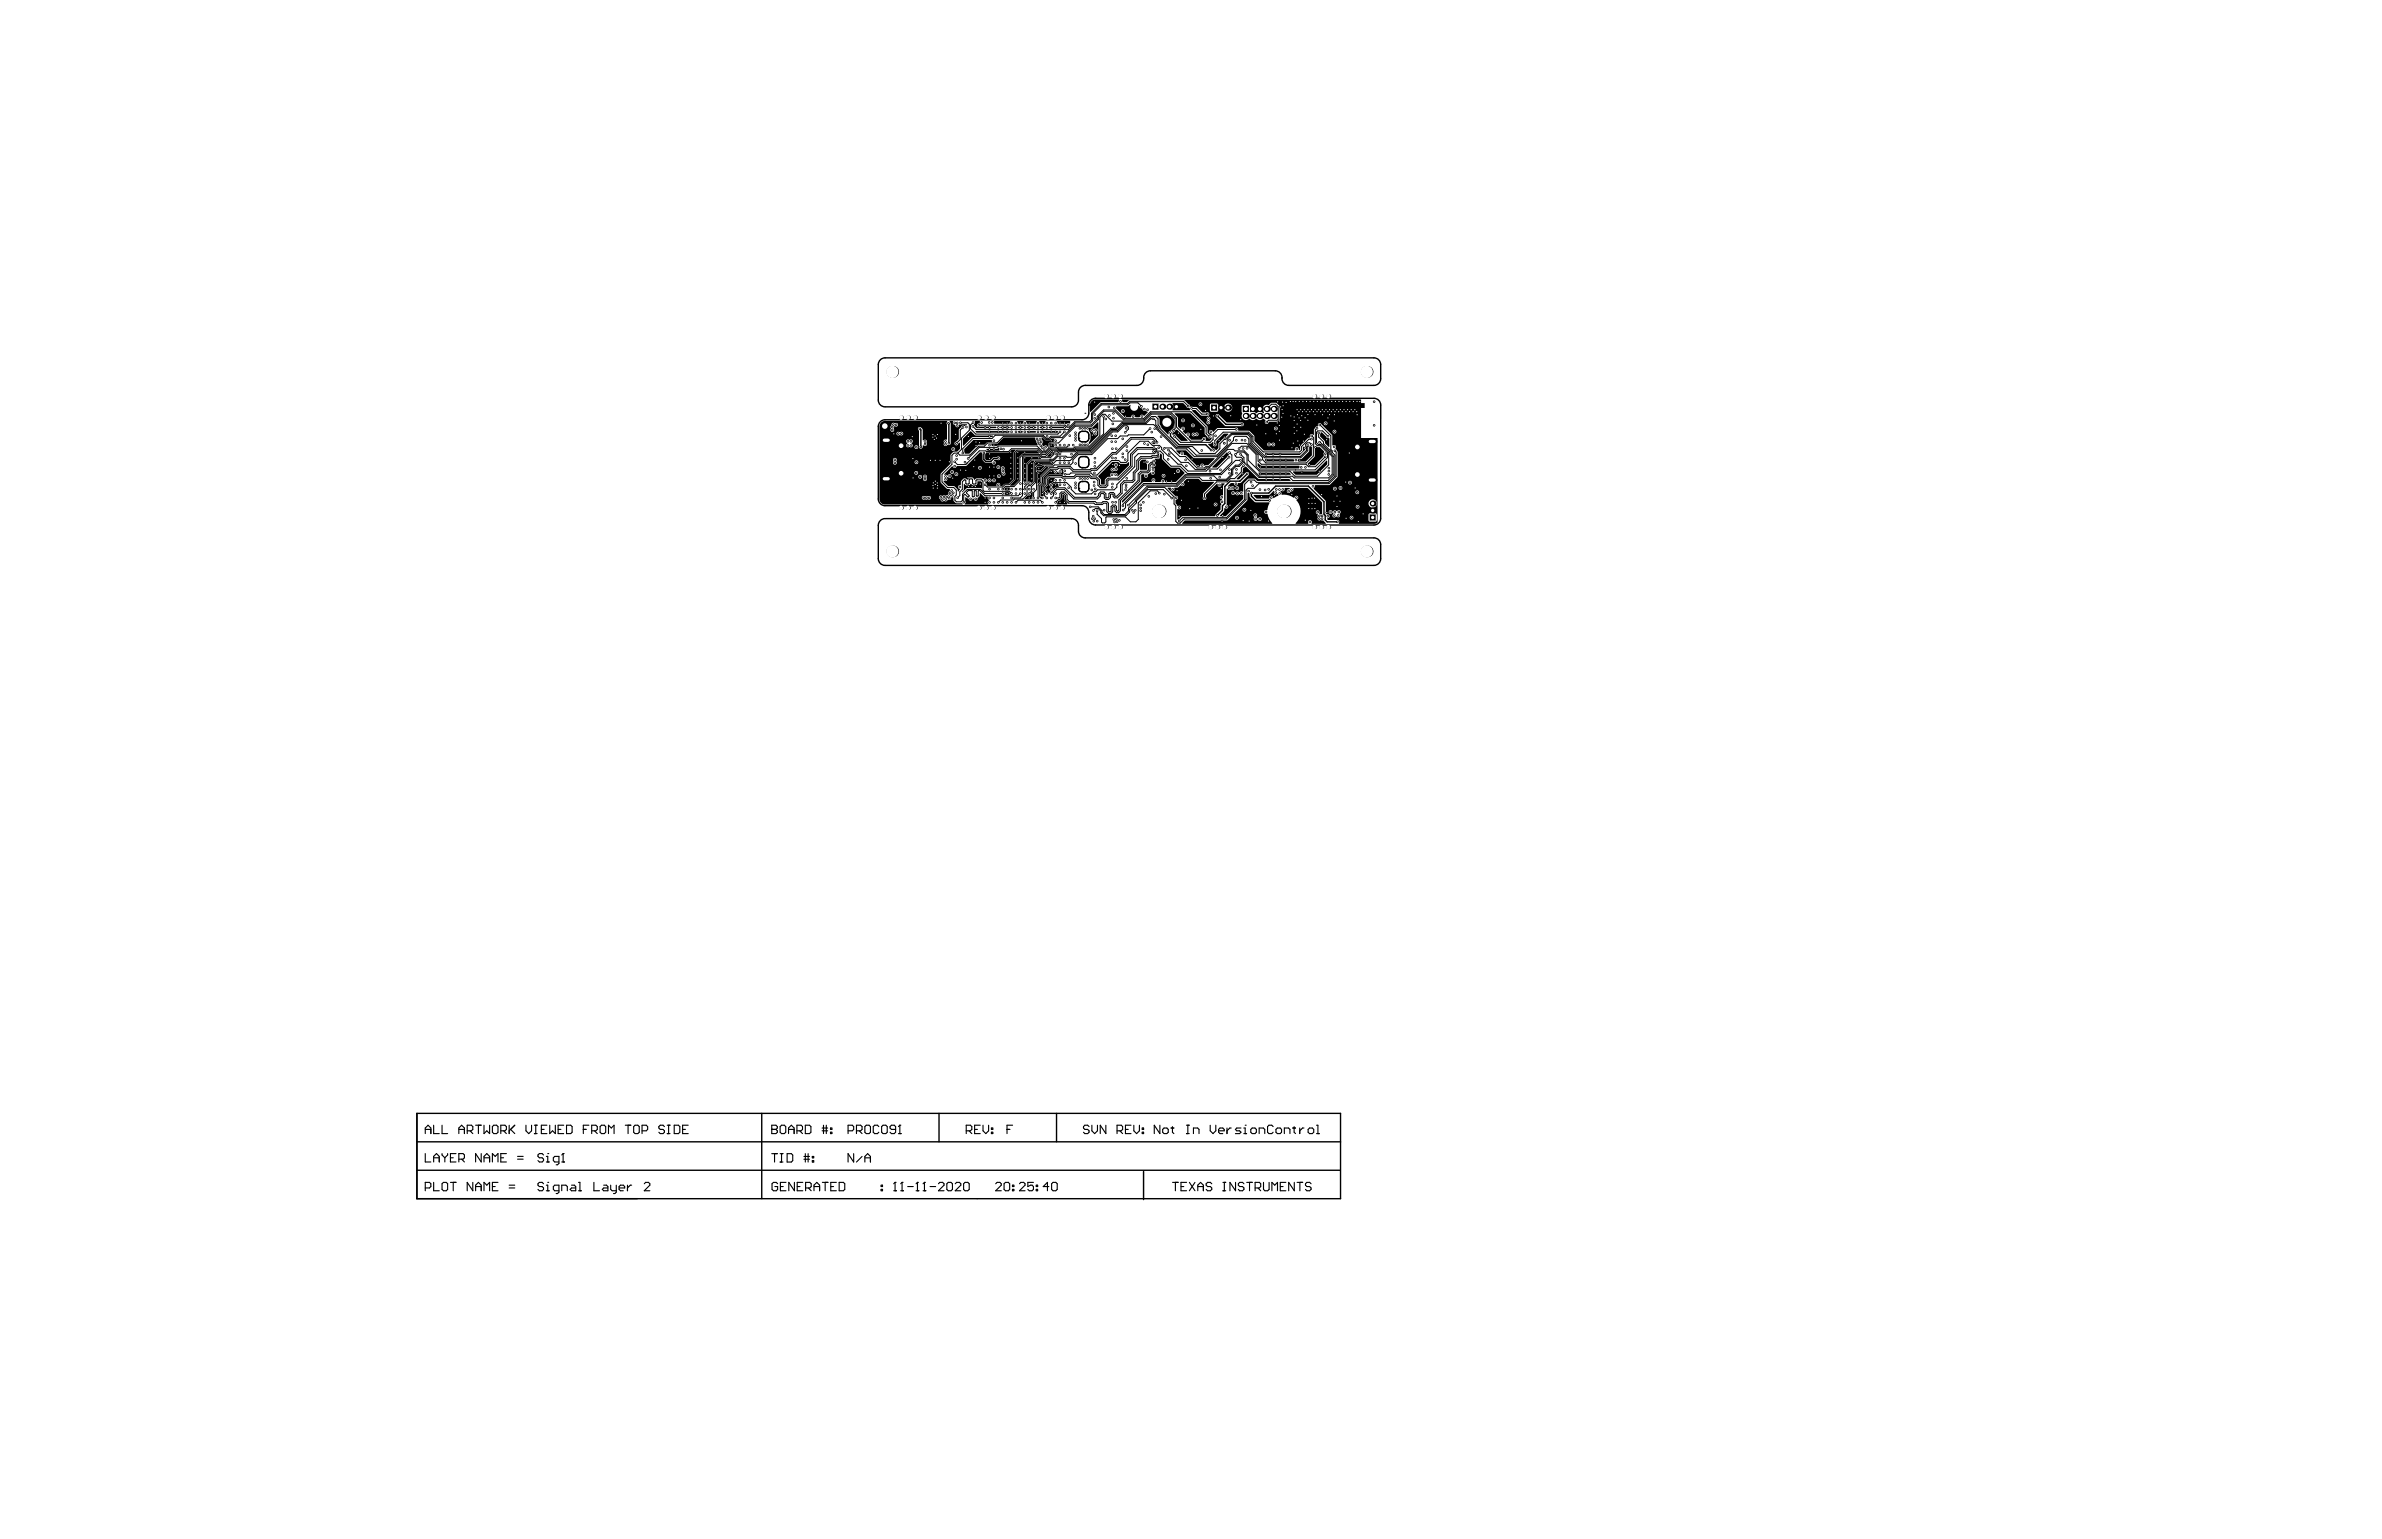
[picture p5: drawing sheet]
<svg xmlns="http://www.w3.org/2000/svg" width="432mm" height="279mm" viewBox="0 0 432 279" stroke-linecap="round" stroke-linejoin="round" font-family="sans-serif">
<g fill="none" stroke="#000" stroke-width=".25">
<path d="M159.5 76.6l.5-.4 .4-.1h35.8a1.22 1.22 0 0 0 1.2-1.2v-1.5a1.22 1.22 0 0 1 1.2-1.2h50.5a1.22 1.22 0 0 1 1.2 1.2v20.6a1.22 1.22 0 0 1-1.2 1.2h-50.5a1.22 1.22 0 0 1-1.2-1.2 1.9 1.9 0 0 0-.5-2.1l-.7-.2h-35.8a1.22 1.22 0 0 1-1.2-1.2v-13.2zM160.4 73.8a1.22 1.22 0 0 1-1.2-1.3v-6.4a1.22 1.22 0 0 1 1.2-1.2h88.7a1.22 1.22 0 0 1 1.2 1.2v2.6a1.22 1.22 0 0 1-1.2 1.2h-15.5a1.24 1.24 0 0 1-1.2-1.5 1.22 1.22 0 0 0-1.2-1.2h-22.7a1.24 1.24 0 0 0-1.2 1.5 1.22 1.22 0 0 1-1.2 1.2h-9.4a1.22 1.22 0 0 0-1.2 1.2v1.4a1.22 1.22 0 0 1-1.2 1.3h-33.8M166.7 77.8l.2 .2v3M171.9 76.8l.1 3.6M195.5 79.5h.1M195.5 79.5v-.7a.63 .63 0 0 1 .7-.6h.5a.63 .63 0 0 1 .7 .6v.7a.63 .63 0 0 1-.7 .6M195.5 79.5a.63 .63 0 0 0 .7 .6h.5M197.4 73.4h.1M212.2 78.4v.7l1.5 1.5h4.9l.9 1M220.7 75.4l1.5 1.5h2.9M160.4 94a1.22 1.22 0 0 0-1.2 1.3v6a1.22 1.22 0 0 0 1.2 1.2h88.7a1.22 1.22 0 0 0 1.2-1.2v-2.6a1.22 1.22 0 0 0-1.2-1.2h-52.4a1.22 1.22 0 0 1-1.2-1.2 1.89 1.89 0 0 0-.5-2l-.7-.3h-33.8M178.3 82.1v1.2l.4 .3h.9l.6-.5h.8"/>
<path d="M195.5 88.6h.1M195.5 88.6a.63 .63 0 0 0 .7 .6h.5M196.2 87.3h.1M196.2 84.8h.1M196.2 87.3a.63 .63 0 0 0-.7 .6v.7M196.2 87.3h.5a.63 .63 0 0 1 .7 .6v.7a.63 .63 0 0 1-.7 .6M196.7 89.2h.1M196.7 82.8h.1M196.7 80.1h.1M196.7 82.8h-.5a.63 .63 0 0 0-.7 .6v.8a.63 .63 0 0 0 .7 .6M196.7 82.8a.63 .63 0 0 1 .7 .6v.8a.63 .63 0 0 1-.7 .6h-.5M226.1 85.9l-1.4 1.4-1.7-.1-1 1v3.1l-.4 .4v.8l-.9 1"/>
<path d="M230.2 90.7h-2.6l-.8-.7v-.6h3.2l1.3-1.3h5.9l2.8 2.9v2.2l.2 .2v.9l.4 .3h1.8M75.6 201.9v15.4h167.4v-15.4h-167.4v15.4M75.6 212.2h167.4M75.6 207h167.4M138.1 201.9v15.4M170.2 201.9v5.1M191.5 201.9v5.1M207.3 212.4v5.1"/>
</g>
<g fill="none" stroke="#000" stroke-width=".2">
<path d="M77.1 204.8h1M77.1 205.5v-1l.5-.5 .5 .5v1M77.1 209.2v1.5h1M77.1 215.4h.8l.2-.3v-.5l-.2-.2h-.8v1.5M78.6 204v1.5h1M78.6 210.7v-1l.5-.5 .5 .5v1M78.6 214.4v1.5h1M78.6 209.9h1M80.1 214.6l.3-.2h.5l.2 .2v1.1l-.2 .2h-.5l-.3-.2zM80.1 204v1.5h1M80.1 209.2v.2l.5 .5M80.6 209.9v.8"/>
<path d="M81.1 209.2v.2l-.5 .5M81.7 214.4h1M81.7 209.9h.5M82.2 214.4v1.5M82.7 209.2h-1v1.5h1M83.2 204.8h1M83.2 210.2h.7l.3-.3v-.5l-.3-.2h-.7v1.5M83.2 205.5v-1l.5-.5 .5 .5v1M83.7 210.2l.5 .5M84.7 205h.8l.2-.2v-.5l-.2-.3h-.8v1.5M85.2 205l.5 .5M85.7 214.4v1.5l-1-1.5v1.5"/>
<path d="M86.2 204h1M86.2 215.9v-1l.5-.5 .5 .5v1M86.2 215.1h1M86.7 204v1.5M87.2 209.2v1.5l-1-1.5v1.5M87.7 204v1.5l.5-.5 .6 .5v-1.5M87.7 210.7v-1l.5-.5 .6 .5v1M87.7 215.9v-1.5l.5 .5 .6-.5v1.5M87.7 209.9h1.1M89.3 204.3l.2-.3h.5l.3 .3v1l-.3 .2h-.5l-.2-.2zM89.3 215.1h.5M89.3 210.7v-1.5l.5 .5 .5-.5v1.5"/>
<path d="M90.3 214.4h-1v1.5h1M90.8 205h.7l.3-.2v-.5l-.3-.3h-.7v1.5M90.8 209.9h.5M91.3 205l.5 .5M91.8 209.2h-1v1.5h1M92.3 215.4h1M92.3 214.9h1M92.3 204v1.5M92.6 204.8l.7 .7M93.3 204l-1 1M93.8 210.2h1M93.8 209.7h1"/>
<path d="M95.3 204v1l.6 .5 .5-.5v-1M96.9 204h.5M96.9 205.5h.5M97.1 204v1.5M98.1 204.8h.5M98.5 214.6l-.2-.2h-.5l-.3 .2v.3l.3 .2h.5l.2 .3v.3l-.2 .2h-.5l-.3-.2M98.5 209.4l-.2-.2h-.5l-.3 .2v.3l.3 .2h.5l.2 .3v.2l-.2 .3h-.5l-.3-.3M99 215.9h.5M99 214.9h.3v1M99 210.7h.5M99 209.7h.3v1M99.1 204h-1v1.5h1"/>
<path d="M99.3 214.4h.1M99.3 209.2h.1M99.7 204v1.5l.5-.5 .5 .5v-1.5M101.2 204.8h.5M101.3 215.9h-.7l-.3-.2v-.6l.3-.2h.7v1.3l-.2 .2h-.3M101.3 210.7h-.7l-.3-.3v-.5l.3-.2h.7v1.2l-.2 .3h-.3M101.8 215.9v-1h.8l.2 .2v.8M101.8 210.7h.5M102.1 209.2h.1M102.1 209.2v1.5M102.1 209.2l-.3 .2M102.2 204h-1v1.5h1"/>
<path d="M102.7 204h.8l.2 .3v1l-.2 .2h-.8zM103.6 214.9h.5l.3 .2v.8h-.8l-.2-.2 .2-.3h.8M104.9 214.4h.2v1.5M104.9 215.9h.5M105.7 204.8h.5M106.8 204h-1.1v1.5M107.3 205h.7l.3-.2v-.5l-.3-.3h-.7v1.5M107.7 214.4v1.5h1M107.8 205l.5 .5M108.8 204.3l.2-.3h.5l.3 .3v1l-.3 .2h-.5l-.2-.2zM109.4 214.9h.5l.3 .2v.8h-.8l-.2-.2 .2-.3h.8M110.3 205.5v-1.5l.5 .5 .5-.5v1.5"/>
<path d="M110.7 214.9v.8l.3 .2h.7M111.7 214.9v1.3l-.2 .2h-.3M112.2 215.4h1v-.3l-.2-.2h-.5l-.3 .2v.6l.3 .2h.5M113.3 204h1.1M113.7 214.9v1M113.9 204v1.5M114.5 214.9h-.2l-.6 .5M114.9 204.3l.2-.3h.5l.3 .3v1l-.3 .2h-.5l-.2-.2zM116.4 205h.7l.3-.2v-.5l-.3-.3h-.7v1.5M116.8 214.6l.2-.2h.5l.3 .2v.3l-1 1h1M120.4 204.3l-.2-.3h-.5l-.3 .3v.2l.3 .3h.5l.2 .2v.3l-.2 .2h-.5l-.3-.2M121 204h.5"/>
<path d="M121 205.5h.5M121.2 204v1.5M122.2 204h.8l.2 .3v1l-.2 .2h-.8zM123.7 204.8h.5M124.8 204h-1.1v1.5h1.1M139.9 204.8h.1M139.9 204h.8l.2 .3v.2l-.2 .3 .2 .2v.3l-.2 .2h-.8zM139.9 204.8h.8M139.9 209.2h1M140.4 209.2v1.5M141 214.6l-.3-.2h-.5l-.2 .2v1.1l.2 .2h.5l.3-.2v-.6h-.5M141.4 204.3l.3-.3h.5l.2 .3v1l-.2 .2h-.5l-.3-.2z"/>
<path d="M141.4 210.7h.5M141.4 209.2h.5M141.5 215.1h.5M141.7 209.2v1.5M142.5 214.4h-1v1.5h1M142.7 209.2h.7l.3 .2v1l-.3 .3h-.7zM142.9 204.8h1.1M142.9 205.5v-1l.5-.5 .6 .5v1M144 214.4v1.5l-1-1.5v1.5M144.5 205h.7l.3-.2v-.5l-.3-.3h-.7v1.5M144.5 215.1h.5M145 205l.5 .5"/>
<path d="M145.5 214.4h-1v1.5h1M145.7 210.2h1M145.7 209.7h1M146 204h.7l.3 .3v1l-.3 .2h-.7zM146 209.2v1.5M146 215.4h.8l.3-.3v-.5l-.3-.2h-.8v1.5M146.5 209.2v1.5M146.5 215.4l.6 .5M147.3 210.4h.2v.3h-.2zM147.3 209.7h.2v.2h-.2zM147.6 215.1h1M147.6 215.9v-1l.5-.5 .5 .5v1"/>
<path d="M149 205h1M149 204.5h1M149.1 214.4h1M149.3 204v1.5M149.6 214.4v1.5M149.8 204v1.5M150.5 204.5h.3v.3h-.3zM150.5 205.3h.3v.2h-.3zM150.6 215.1h.5M151.6 214.4h-1v1.5h1M152.1 214.4h.8l.2 .2v1.1l-.2 .2h-.8zM153.7 205h.8l.2-.2v-.5l-.2-.3h-.8v1.5"/>
<path d="M154.7 209.2v1.5l-1-1.5v1.5M155.3 205h.7l.3-.2v-.5l-.3-.3h-.7v1.5M155.8 205l.5 .5M156.3 209.7l-1 1M156.8 204.3l.2-.3h.5l.3 .3v1l-.3 .2h-.5l-.2-.2zM156.8 210.7v-1l.5-.5 .5 .5v1M156.8 209.9h1M159.3 204.3l-.2-.3h-.5l-.3 .3v1l.3 .2h.5l.2-.2M159.7 215.7h.3v.2h-.3zM159.7 214.9h.3v.2h-.3zM159.8 204.3l.3-.3h.5l.2 .3v1l-.2 .2h-.5l-.3-.2zM162 215.9h.5"/>
<path d="M162.3 214.4h.1M162.3 214.4v1.5M162.3 214.4l-.3 .2M162.4 204.8h-.8l-.3-.3v-.2l.3-.3h.5l.3 .3v1l-.3 .2h-.5l-.3-.2M162.9 205.5h.5M163.1 204h.1M163.1 204v1.5M163.1 204l-.2 .3M163.3 215.9h.5M163.5 214.4h.1M163.5 214.4v1.5M163.5 214.4l-.2 .2"/>
<path d="M164.5 215.1h1.1M166.1 215.9h.5M166.3 214.4h.1M166.3 214.4v1.5M166.3 214.4l-.2 .2M167.3 215.9h.5M167.6 214.4h.1M167.6 214.4v1.5M167.6 214.4l-.3 .2M168.6 215.1h1M170.1 214.6l.3-.2h.5l.2 .2v.3l-1 1h1M171.6 214.6l.3-.2h.5l.3 .2v1.1l-.3 .2h-.5l-.3-.2z"/>
<path d="M173.2 214.6l.2-.2h.5l.3 .2v.3l-1 1h1M174.7 214.6l.2-.2h.5l.3 .2v1.1l-.3 .2h-.5l-.2-.2zM175.2 205h.7l.3-.2v-.5l-.3-.3h-.7v1.5M175.7 205l.5 .5M176.7 204.8h.5M177.7 204h-1v1.5h1M178.2 204v1l.5 .5 .5-.5v-1M179.7 204.5h.3v.3h-.3zM179.7 205.3h.3v.2h-.3zM180.5 214.6l.2-.2h.6l.2 .2v.3l-1 1h1M182 214.6l.3-.2h.5l.2 .2v1.1l-.2 .2h-.5l-.3-.2zM182.5 204.8h.6"/>
<path d="M183.5 215.7h.3v.2h-.3zM183.5 214.9h.3v.2h-.3zM183.6 204h-1.1v1.5M184.8 214.6l.3-.2h.5l.2 .2v.3l-1 1h1M187.3 214.4h-1v.7l.5-.2h.3l.2 .2v.6l-.2 .2h-.5l-.3-.2M187.8 215.7h.3v.2h-.3zM187.8 214.9h.3v.2h-.3zM190.1 215.1h-1l.8-.7v1.5M190.6 214.6l.3-.2h.5l.2 .2v1.1l-.2 .2h-.5l-.3-.2zM197.4 204.3l-.2-.3h-.5l-.3 .3v.2l.3 .3h.5l.2 .2v.3l-.2 .2h-.5l-.3-.2M197.9 204v1l.5 .5 .5-.5v-1M200.5 204v1.5l-1-1.5v1.5"/>
<path d="M202.5 205h.8l.2-.2v-.5l-.2-.3h-.8v1.5M203 205l.5 .5M204 204.8h.5M205 204h-1v1.5h1M205.5 204v1l.5 .5 .5-.5v-1M207.1 204.5h.2v.3h-.2zM207.1 205.3h.2v.2h-.2zM210.3 204v1.5l-1.1-1.5v1.5M210.8 204.8l.2-.3h.5l.3 .3v.5l-.3 .2h-.5l-.2-.2zM212.3 204.5h.5M212.5 204.3v1l.3 .2M212.6 214.4h1"/>
<path d="M213.1 214.4v1.5M214.1 215.1h.5M215.1 204h.5M215.1 205.5h.5M215.1 214.4h-1v1.5h1M215.3 204v1.5M215.6 214.4l1 1.5M216.3 205.5v-1h.8l.3 .3v.7M216.6 214.4l-1 1.5M217.1 215.1h1M217.1 215.9v-1l.5-.5 .5 .5v1M219.4 204v1l.5 .5 .5-.5v-1"/>
<path d="M219.7 214.6l-.3-.2h-.5l-.3 .2v.3l.3 .2h.5l.3 .3v.3l-.3 .2h-.5l-.3-.2M220.9 205h1v-.2l-.2-.3h-.5l-.3 .3v.5l.3 .2h.5M221.7 214.4h.5M221.7 215.9h.5M221.9 214.4v1.5M222.4 204.5v1M223.2 204.5h-.3l-.5 .5M224 214.4v1.5l-1-1.5v1.5M225 204.5h-.8l-.3 .3 .3 .2h.5l.3 .3-.3 .2h-.8M225.5 205.5h.5M225.5 204.5h.2v1M225.5 214.6l-.3-.2h-.5l-.2 .2v.3l.2 .2h.5l.3 .3v.3l-.3 .2h-.5l-.2-.2"/>
<path d="M225.7 204h.1M226 214.4h1M226.5 214.4v1.5M227 204.5h.5l.3 .3v.5l-.3 .2h-.5l-.3-.2v-.5zM227.5 215.4h.8l.2-.3v-.5l-.2-.2h-.8v1.5M228 215.4l.5 .5M228.3 205.5v-1h.7l.3 .3v.7M229 214.4v1.3l.3 .2h.5l.3-.2v-1.3M230.6 215.9v-1.5l.5 .5 .5-.5v1.5M230.8 204.3l-.3-.3h-.5l-.2 .3v1l.2 .2h.5l.3-.2M231.3 204.8l.3-.3h.5l.2 .3v.5l-.2 .2h-.5l-.3-.2zM232.1 215.1h.5"/>
<path d="M232.8 205.5v-1h.8l.2 .3v.7M233.1 214.4h-1v1.5h1M234.3 204.5h.5M234.6 204.3v1l.2 .2M234.6 214.4v1.5l-1-1.5v1.5M235.1 214.4h1M235.6 204.5v1M235.6 214.4v1.5M236.4 204.5h-.3l-.5 .5M237.1 204.8l.3-.3h.5l.2 .3v.5l-.2 .2h-.5l-.3-.2zM237.7 214.6l-.3-.2h-.5l-.2 .2v.3l.2 .2h.5l.3 .3v.3l-.3 .2h-.5l-.2-.2M238.7 204h.2v1.5"/>
<path d="M238.7 205.5h.5"/>
</g>
<g fill="#000">
<path d="M174.5 79.6l1.5-1.4 .8 .8h3.2v.1l-.1 .2h-3.7l-1.5 1.5h-.2zM176.9 78.1l6 .1 .1 .1-.1 .1h-5.9l-.2-.1zM176.8 76.3h.6a.26 .26 0 0 1 .2 .3 .26 .26 0 0 1-.3 .2 .34 .34 0 0 0-.2 .5 .34 .34 0 0 0 .6 .1h2.8l.1 .1v.1h-3.5l-.4-.3a.42 .42 0 0 1 0-.7zM174.8 81.4l1.7-1.6h3.2l.1 .1v.3h-.8l-.5 .4-1.2 .1-1.6 1.6h-.8zM181.4 77.4h1.5l.1 .1v.1h-1.6l-.1-.1zM180.2 76.3h2.9l.1 .1-.2 .4h-2.7zM184.6 78.2h.7l.1 .1-.1 .1h-.7l-.1-.1zM184.6 77.4h.7l.1 .1-.8 .1-.1-.1zM184.4 76.3h1.1l.1 .1-.2 .4h-.8zM179.8 80.5h1l1.1-1.2h5.7l.5 1.3-.1 .1h-7l-.2 .2h-1zM186.2 78.2h1.5l.1 .1-.1 .1h-1.5l-.1-.1zM186.2 77.4h1.5l.1 .1-.1 .1h-1.5l-.1-.1z"/>
<path d="M186 76.3h1.9l.1 .1-.3 .4h-1.5zM188.6 77.4h.7l.1 .1-.8 .1-.1-.1zM188.8 79.3h.2l.6 .5h.7l.3-.3h.5l-.1 .7h-.7l-.3 .3v.5h-.1a.36 .36 0 0 0-.3-.3 .36 .36 0 0 0-.4 .2l-.2-.1a.49 .49 0 0 1 .1-.7l-.3-.3zM188.4 76.3h1.1l.1 .1-.3 .4h-.7zM188.6 78.2h3.1l.1 .1-.1 .1h-3.1l-.1-.1zM190.2 77.4h3l.1 .1v.1h-3.1l-.1-.1zM191.6 76.3h2.4v.5h-2.2zM197.8 72.8l.7-.4h4.3l.1 .2-.2 .3h-3.2l-1.8 1.8h-.1v-1.4zM209.9 75.4h2.2l.7 .6v1.6l-.5 .5-.4 .1-.1 .5-.1 .1-1.2-1.2v-.3l-.3-.3v-1.1l-.4-.4zM212.6 73.1h1.9l.8 .8a.32 .32 0 0 1 .4 .1 .32 .32 0 0 1 0 .4h-3.1l-.1-.1a.92 .92 0 0 0 .1-1.2zM212.6 78.4l.3-.1 .3-.4h.2l1.9 1.9v.1h-1.2l-1-1-.6-.1zM219 80.5a.67 .67 0 0 0 .8-.4l.2 .3a.34 .34 0 0 0 0 .4 .34 .34 0 0 0 .4 0 .34 .34 0 0 0 .1-.4v-.4l1.4-1.4h.7l.1 .1-.7 .7-.3 .1-.7 .8-.1 .9-.4 .5-.2-.1a.41 .41 0 0 0-.5-.2l-.8-.8z"/>
<path d="M239.5 78.4h.1l.9 .9 .5 .2v1.5l-.1 .1-.7-.7-.1-.4-.8-.9zM174.7 87.7h.1a.64 .64 0 0 0 1.1 .1l.2-.1a.64 .64 0 0 0 1 .1l.1-.5h.6l.2 .2v1h-2.7l-.8 .8-.2-.1 .4-.5zM175 90.2l.6 .2a.37 .37 0 0 0 .4 .4 .37 .37 0 0 0 .3-.4h.2a.36 .36 0 0 0 .4 .4 .36 .36 0 0 0 .3-.5l.4-.3v-.5l.1-.1 .8 .7 .5-.1 .1 .4 .2 .2-.2 .4v.5h-4.2l.1-.4zM178.8 81.4h1.9l.4-.3 .1 .5-.1 .1h-2.1zM182.2 89.2h.7l.1 .2v.3h-.8zM182.1 88.6l.2-.2h.7l.1 .1-.1 .4h-.9zM185.7 90.4l.6-.6 .5-.1 .1-.3 .3-.3v.9l-.2 .5h-1.2zM187 83.6h.4l.1 .1-.2 .2v3.3l-.3 .4-.7-.3v-3.1zM184.1 82.1l.3-.3h3.6l.4 .3-.1 .1-2.9 .1-.6 .5-.1 4.3-1 1h-.6v-.2l1-1zM185.5 82.9l.1-.1h2.8l.3 .3v.1l-1.8 .1-.9 .8v3.2l-.1 .1-.4-.1zM187.9 84.8l.2-.2h.7l.2-.2h.3l.1 .1-.7 .8h-.8zM188.1 85.7l.1-.1h.6l.9-.9h.3l.1 .1-1.5 1.5-.1 1.1-.3 .3h-.1z"/>
<path d="M189.8 82.7l.9-.9h.2l-.1 .6-.4 .4h-.5zM187.6 84l.2-.2 3.1-.1v.1l-.3 .3h-1.7l-.2 .2h-.7l-.2 .2-.2-.1zM190.5 80.5h.5l.1 .6-.8-.1v-.3zM190 87l.3-.3h.9l-.2 .6-.3 .3a.34 .34 0 0 0-.5 .2 .34 .34 0 0 0 .3 .4l-.3 .5 .3 .4-.4 .4-.2-.4-.4-.2v-.5l.5-.6zM190.9 87.8l.1-.1h.8l.1 .6h-.4l-.5 .4-.1-.1-.3-.2 .3-.4zM189.1 86.6l1.4-1.4h.5a.43 .43 0 0 0 .1 .5 .43 .43 0 0 0 .5 0l.2-.2a.34 .34 0 0 0 .6 .3 .34 .34 0 0 0-.2-.6v-.2h.5l.1 .6a.27 .27 0 0 1 0 .3 .27 .27 0 0 1-.3 .2h-2.4l-.6 .6-.1 1-.5 .5v.9l.3 .3v.5l-.5 .1h-.1v-1.8l.5-.6zM192.6 89.7l.4 .2v.8l.5 .5-.1 .3h-1.8a.8 .8 0 0 1 .6-.8l.4-.4zM207 83.3h.8l-.2 .4 .3 .5v1l-1.3-.1v-1.4zM213.3 81.7h1.7l1.4 1.3 3.7 .1 .1 .1-1.2 1.2h-.7a.36 .36 0 0 0-.4-.3 .36 .36 0 0 0-.3 .4l-.1 .1h-.4l-2-2-.5-.1v-.1a.34 .34 0 0 0-.3-.5 .34 .34 0 0 0-.4 .4l-.1 .1-.6-.6zM219.7 84.7l2.7-2.7 .4 .4v.2l-2.3 2.2h-.7zM228.2 85.7h5.5l.3 .3v.1h-5.6l-.3-.3zM228 84h.1l.6 .4h6.8l.1 .2-.1 .3h-7.1l-.4-.4z"/>
<path d="M227.3 89.7h2.7l.9-.7h.1a.35 .35 0 0 0 0 .5 .35 .35 0 0 0 .5 0l.2 .1v.3l-.8 .4h-.1a.34 .34 0 0 0-.4-.4 .34 .34 0 0 0-.3 .4l-.1 .1h-2.2l-.6-.5zM229.3 83.3h5.2l.1 .3-.1 .1h-4.9l-.3-.3zM229.3 82.2h6.3l.6-.5v-.6l.2-.1 .2 .2v.3l-1 1h-6.1l-.2-.2zM237.4 80.9l.4 .2v1.5l-1.1 1.1h-1.4l.1-.4 .6-.1 1.3-1.3zM238.4 80.9l.8 .2 .9 .8-.2 .4 .1 .3-1.7 1.8h-1l-.3-.3 1.3-1.3zM232.1 89h.2a.34 .34 0 0 0 .4 0 .34 .34 0 0 0 .1-.4l.1-.1h.9l-.1 .2a.36 .36 0 0 0-.4 .3 .36 .36 0 0 0 .3 .4 .36 .36 0 0 0 .4-.3 .34 .34 0 0 0 .4-.1 .34 .34 0 0 0 0-.4l.1-.1h2.5l2.7 2.6v2.1l-.3 .1a.25 .25 0 0 1-.2-.1 .25 .25 0 0 1 0-.3 .35 .35 0 0 0-.4-.3 .35 .35 0 0 0-.3 .4 .35 .35 0 0 0 .4 .3v.5a.35 .35 0 0 0 0 .5 .35 .35 0 0 0 .5 0l.5 .1 .4 .5v.1h-2.5a.4 .4 0 0 0-.1-.5 .4 .4 0 0 0-.5-.1l-.1 .6h-2.2v-.1a3 3 0 0 0 .1-4.2 .39 .39 0 0 0 .3-.4 .39 .39 0 0 0-.3-.4l-.5 .4a2.99 2.99 0 0 0-2.1-.6zM234.4 85.5l4.1-.1 2-1.9h.1v.7l-1.9 1.9h-3.8l-.5-.5z"/>
<path d="M159.6 76.7l.7-.4h11.4l-.1 .5 .1 2.9h-.2a.34 .34 0 0 0-.4 .2 .34 .34 0 0 0 .1 .4 .34 .34 0 0 0 0 .5 .34 .34 0 0 0 .5-.1 .41 .41 0 0 0 .6-.4v-3.5l-.2-.5 .7 .1a.48 .48 0 0 0 .4 .7 .38 .38 0 0 0 .4 .4 .38 .38 0 0 0 .3-.5l1.4-.1v.1l-.4 .2a.47 .47 0 0 0-.7 .3l-.4 .5v1.6l-.5 .5a.34 .34 0 0 0-.3 .3 .34 .34 0 0 0 .3 .4 .34 .34 0 0 0 .4-.3l.2-.3 .1 .1v1.1l-.5 .5h-.7l-.4 .5-.1 1.7-1.8 1.9v1.5l1.1 1.1 .5 .1 .1 .3-.3 .4a.48 .48 0 0 1-.6 .5h-.5a.34 .34 0 0 0-.6 .1 .34 .34 0 0 0 .3 .5l.2 .4 .4-.1a.57 .57 0 0 0 .8-.2 .4 .4 0 0 0 .4 0 .4 .4 0 0 0 .2-.4h.3l.1 .6 .4 .4h1l.2 .2v.1h-14.1a1 1 0 0 1-1-1v-13.3zM161.7 76.8l-.1 .3-.2 .2 .1 .4a.35 .35 0 0 0 0 .5 .35 .35 0 0 0 .5 0 .35 .35 0 0 0 0-.5l.1-.4h.1a.35 .35 0 0 0 .5-.1 .35 .35 0 0 0 0-.5 .35 .35 0 0 0-.5 .1l-.3-.1zM162.6 78.4a.34 .34 0 0 0 0 .5 .34 .34 0 0 0 .5 0 .35 .35 0 0 0 .5 0 .35 .35 0 0 0 0-.5 .35 .35 0 0 0-.4 0l-.4-.1zM164.4 79.8l-.1 .2 .2 .5a.36 .36 0 0 0-.2 .5 .36 .36 0 0 0 .6 0 .34 .34 0 0 0 .5 0 .34 .34 0 0 0-.1-.5v-.2a.36 .36 0 0 0 .1-.5 .36 .36 0 0 0-.6 0l-.2-.1zM166.5 77.5l-.1 .3 .2 .3v2.8a.35 .35 0 0 0 .3 .5 .35 .35 0 0 0 .4-.4v-.2l.1-.1a.34 .34 0 0 0 .5 .1 .34 .34 0 0 0 0-.5 .34 .34 0 0 0 0-.5 .34 .34 0 0 0-.5 .1l-.1-.1v-1.8a.54 .54 0 0 0-.8-.5zM165.8 81.1a.34 .34 0 0 0 .6 0 .34 .34 0 0 0-.6 0zM172.5 81.4a.34 .34 0 0 0 .6 0 .34 .34 0 0 0-.6 0zM165.8 83.8a.35 .35 0 0 0 .7 0 .35 .35 0 0 0-.7 0zM162 83.1l-.1 .4a.44 .44 0 0 0 0 .5 .44 .44 0 0 0 .5 .2l.1-.2v-.3a.44 .44 0 0 0 0-.4 .44 .44 0 0 0-.4-.3zM165.8 85.7a.34 .34 0 0 0 .6 0 .34 .34 0 0 0-.6 0zM166.5 86.5a.35 .35 0 0 0 .7 0 .35 .35 0 0 0-.7 0zM167.4 86.2l-.1 .2 .1 .2a.35 .35 0 0 0 0 .5 .35 .35 0 0 0 .5 0 .35 .35 0 0 0 0-.5 .34 .34 0 0 0 0-.4 .34 .34 0 0 0-.5 0zM167.2 90a.34 .34 0 0 0 0 .5 .34 .34 0 0 0 .5 0l.2 .1 .3-.1a.35 .35 0 0 0 .5 0 .35 .35 0 0 0 0-.5 .35 .35 0 0 0-.5 0l-.8-.1z"/>
<path d="M197.4 77.5h.6l1-1 .1 .1v2.3l-1.6 1.6h-.1v-.3l.3-.5v-1l-.3-.6zM197.8 77.8a.38 .38 0 0 0 0 .5 .38 .38 0 0 0 .4 .1 .36 .36 0 0 0 .3 .5 .36 .36 0 0 0 .3-.5 .36 .36 0 0 0 .1-.6 .36 .36 0 0 0-.5 0z"/>
<path d="M202.4 73.7h2.1l.4-.3 .1 .1a.73 .73 0 0 0 .6 1 .73 .73 0 0 0 .7-.9l.4 .3a.46 .46 0 0 1 .5 .5h.5l.4 .4-.7 .6h-.1a.34 .34 0 0 0-.4-.2 .34 .34 0 0 0-.2 .3l-.1 .2h-.7a.42 .42 0 0 0-.3-.4 .42 .42 0 0 0-.5 .1l-.1 .3h-1.1l-1.6-1.6zM203.2 74.5a.35 .35 0 0 0 .7 0 .35 .35 0 0 0-.7 0z"/>
<path d="M213 74.9h2.8l2.6 2.6v1.2l.6 .7 .2 .1 .4-.2v.3l-.3 .3h-.7l-.1-.1a.34 .34 0 0 0 0-.5 .34 .34 0 0 0-.5 .2l-.2 .2h-1.9l-.4-.5v-.1a.34 .34 0 0 0 .1-.6 .34 .34 0 0 0-.6 .2h-.1l-.5-.5 .1-.1a.34 .34 0 0 0 .3-.4 .34 .34 0 0 0-.3-.3 .34 .34 0 0 0-.4 .3l-.1 .1-.5-.5v-1.6l-.6-.7zM214.1 76.2a.35 .35 0 0 0 .7 0 .35 .35 0 0 0-.7 0zM215.9 77.1a.35 .35 0 0 0 .7 0 .35 .35 0 0 0-.7 0zM216.1 78.5a.34 .34 0 0 0 0 .5 .34 .34 0 0 0 .5 0 .37 .37 0 0 0 .6-.1 .37 .37 0 0 0-.3-.5z"/>
<path d="M203.4 72.4h43.3v.7h.7v.9h-.7v5.4h3v15.4l-.5 .2h-6.5v-.1a.35 .35 0 0 0 .1-.4 .35 .35 0 0 0-.4-.2h-1.7l-.1-.3a.37 .37 0 0 0 .4-.4 .37 .37 0 0 0-.5-.3l-.2-.2v-2.3l-2.2-2.2 .3-.6 2.6-.1 1.5-1.4v-4.5l-.2-.3a.44 .44 0 0 1-.1-.7l-.2-.3h-.5v-1.8l-2-2a.34 .34 0 0 0-.4-.1 .34 .34 0 0 0-.1 .4 .83 .83 0 0 0-.8 .7v.9l-.1 .1a.34 .34 0 0 0-.5-.1 .34 .34 0 0 0-.1 .4l-.4 .2-1.3 1.4-.1 .7-.2 .1a.46 .46 0 0 0-.7-.4l-.1 .5h-5.6l-1.7-1.7v-1l-.9-.9h-2l-.1-.4-.3-.2-3.3 .1-.9 .7a.36 .36 0 0 0-.3-.4 .36 .36 0 0 0-.4 .3 .36 .36 0 0 0 .3 .4l.1 .4h-.1l-.6-.5-.1-1.3-2.7-2.7v-.1l.6-.1 1 1 1 .1a.34 .34 0 0 0 .5-.3 .34 .34 0 0 0-.5-.3h-.7l-1.1-1h-1.1l-.2-.4-1-.8h-9.9l-.4 .3h-.8zM225.1 73.5v1.2l.1 .3a.76 .76 0 0 0 .2 1 .76 .76 0 0 0 1-.1 1.06 1.06 0 0 0 1.4 0 .9 .9 0 0 0 1.3 0l.3 .4a.34 .34 0 0 0 .1 .5 .34 .34 0 0 0 .5-.2l.1-.1 1.5-.1 .4-.4-.1-2.4-.6-.6h-.9l-.4 .5a.76 .76 0 0 0-1 .2 .76 .76 0 0 0 .1 1v.2a1.06 1.06 0 0 0-1.4 0l-.4-.2h-.7v-1.1l-.2-.2zM217.3 73.3a.34 .34 0 0 0 .6 0 .34 .34 0 0 0-.6 0zM219.4 73.2v1.4h1.4v-1.4zM221.9 73.9a.76 .76 0 0 0 1.5 0 .76 .76 0 0 0-1.5 0zM218.8 75.6l-.1 .3a.45 .45 0 0 1 0 .7 .34 .34 0 0 0 .5 .3 .34 .34 0 0 0 0-.6v-.1a.34 .34 0 0 0 .1-.5 .34 .34 0 0 0-.5-.1zM240 76.8a.34 .34 0 0 0 .6 0 .34 .34 0 0 0-.6 0zM220.5 75.2l-.1 .2 .1 .2 1.6 1.7h3a.34 .34 0 0 0 .4-.4 .34 .34 0 0 0-.4-.3h-2.7l-1.5-1.4-.2-.1zM230.9 77.7a.35 .35 0 0 0 .7 0 .35 .35 0 0 0-.7 0zM241.6 78.3a.35 .35 0 0 0 .7 0 .35 .35 0 0 0-.7 0zM229.8 80.3a.34 .34 0 0 0 .1 .6 .34 .34 0 0 0 .5-.2h.1a.34 .34 0 0 0 .5 .2 .34 .34 0 0 0 0-.6 .34 .34 0 0 0-.5 .2l-.3-.2zM244.4 87.5a.35 .35 0 0 0 .7 0 .35 .35 0 0 0-.7 0zM242.7 88.5a.34 .34 0 0 0 .6 0 .34 .34 0 0 0-.6 0zM241.6 88.6a.35 .35 0 0 0 .7 0 .35 .35 0 0 0-.7 0zM245.7 89.3a.35 .35 0 0 0 .7 0 .35 .35 0 0 0-.7 0zM248.1 91.3a.76 .76 0 0 0 1.5 0 .76 .76 0 0 0-1.5 0zM245.8 91.9a.34 .34 0 0 0 .6 0 .34 .34 0 0 0-.6 0zM241 92.6a.34 .34 0 0 0 0 .5 .34 .34 0 0 0 .5-.2l.2 .2a.46 .46 0 0 0 .2 .7 .45 .45 0 0 1 .7 0 .49 .49 0 0 0 .3-.7 .34 .34 0 0 0 0-.5 .34 .34 0 0 0-.5 .1 .5 .5 0 0 0-.7 .1l-.4-.3zM244.7 93.9a.34 .34 0 0 0 .6 0 .34 .34 0 0 0-.6 0zM248.2 93.1v1.4h1.3v-1.4z"/>
<path d="M171.1 86l1.5-1.5 .1 .1a.4 .4 0 0 0 .4 .2 .4 .4 0 0 0 .4-.3h1.6l2.5-2.5 .4 .1 .1 1.3 .4 .4 1.2 .1a.44 .44 0 0 0 .4 .3 .44 .44 0 0 0 .4-.2v-.2l-.3-.4 .5-.1a.34 .34 0 0 0 .5 0 .34 .34 0 0 0 0-.4 .34 .34 0 0 0-.5 0h-.6l-.6 .5h-.7l-.2-.2v-.8l.2-.4h4l.6-.5h.7v.1l-.4 .5v4.7l-.8 .9h-.8l-.4 .4h-.3a.43 .43 0 0 0-.2-.4 .43 .43 0 0 0-.5 0l-.1 .4h-1.5l-.3-.4-.2-.1v-.2l.4-.3a.34 .34 0 0 0 .4 .3 .34 .34 0 0 0 .3-.3h.1a.34 .34 0 0 0 .6 .3 .34 .34 0 0 0 0-.6 .34 .34 0 0 0-.6 .3h-.1a.34 .34 0 0 0-.3-.3 .34 .34 0 0 0-.4 .3h-.1a.42 .42 0 0 0-.7-.2l-.3-.2h-.9l-.3 .3-.2-.1a.64 .64 0 0 0-1-.1l-.2 .2-.2-.2h-.5l-.4 .5v.6l-.1 .1a.36 .36 0 0 0-.5 .3 .36 .36 0 0 0 .4 .4l-.3 .4h-.1v-.3l-.5-.6-1.2-.1-.9-.8 .1-.1a.38 .38 0 0 0 .5 0 .38 .38 0 0 0 0-.6l.3-.1a.34 .34 0 0 0 .5 0 .34 .34 0 0 0-.1-.5 .34 .34 0 0 0-.5 .2zM180.6 84.7a.35 .35 0 0 0 .7 0 .35 .35 0 0 0-.7 0zM177.3 84.8a.35 .35 0 0 0 .7 0 .35 .35 0 0 0-.7 0zM172.3 85.6a.34 .34 0 0 0 .6 0 .34 .34 0 0 0-.6 0zM181.5 84.7l-.1 .7 .2 .2a.39 .39 0 0 0 .1 .6 .39 .39 0 0 0 .5-.2l-.2-.9a.34 .34 0 0 0 0-.4 .34 .34 0 0 0-.5 0zM173 86a.35 .35 0 0 0 .7 0 .35 .35 0 0 0-.7 0zM180.7 86.3a.35 .35 0 0 0 .7 0 .35 .35 0 0 0-.7 0z"/>
<path d="M199.1 86.3l2.5-2.5h1.1l.5 .3h.9l.5-.3h.1v.5l-2.1 2.1-.1-.1a.34 .34 0 0 0-.1-.5 .34 .34 0 0 0-.4 .1h-.2a.34 .34 0 0 0-.5-.1 .34 .34 0 0 0 .1 .5l-.1 .2h-.5l-.4 .4-.2 1h-.5l-.1-.1-.1-.9-.4-.5zM202.1 84l-.1 .4 .2 .2a.47 .47 0 0 1-.7 .2 .37 .37 0 0 0-.1 .6 .37 .37 0 0 0 .6-.1 .34 .34 0 0 0 .6-.1 .34 .34 0 0 0-.3-.4v-.2a.34 .34 0 0 0 .3-.5 .34 .34 0 0 0-.5-.1z"/>
<path d="M209.3 83.2h.4a.37 .37 0 0 0 .5-.1 .37 .37 0 0 0 0-.4l.2-.5 .2 .3 .1 .8 1.4 1.4 1.7 .1 .9 .9-1.6 1.7h-1.9l-.1-.1a.34 .34 0 0 0-.3-.4 .34 .34 0 0 0-.3 .4l-.1 .1h-1a.39 .39 0 0 0 0-.6 .39 .39 0 0 0-.6 0 .39 .39 0 0 0 0 .6l-1.7 .1-3.6 3.6h-.1v-.3l3.4-3.4 .1-1.3 .1-.1h.4l.1 .1a.34 .34 0 0 0 .2 .5 .34 .34 0 0 0 .3-.5l.5-.5 .1 .1a.34 .34 0 0 0 .5 .4 .34 .34 0 0 0 .1-.6 .4 .4 0 0 0 .1-.5 .4 .4 0 0 0-.4-.2l-.2-.1 .2-.1a.37 .37 0 0 0 .6-.1 .37 .37 0 0 0-.2-.5l.2-.4zM213.2 85.4a.35 .35 0 0 0 .7 0 .35 .35 0 0 0-.7 0zM210.6 86.3a.35 .35 0 0 0 .7 0 .35 .35 0 0 0-.7 0z"/>
<path d="M211.7 88.4h.5l.1 .1a.34 .34 0 0 0 .3 .6 .34 .34 0 0 0 .2-.6l.1-.1h.6l.5-.4h.1a.34 .34 0 0 0 .5 .1 .34 .34 0 0 0 0-.6v-.1l.5-.6h2.2l.6 .6h2.1l.1 .1-1.9 1.9-.1 .7a.34 .34 0 0 0 0 .5 .34 .34 0 0 0 .5 0 .34 .34 0 0 0 0-.5v-.4l2.1-2a.43 .43 0 0 0 .1 .4 .43 .43 0 0 0 .5 .1l.1-.6h.6v.1l-.3 .5v1.6h-.1a.37 .37 0 0 0-.5 .4 .37 .37 0 0 0 .5 .4 .38 .38 0 0 0-.4 .3 .38 .38 0 0 0 .2 .4l-.1 1.1-.9 .8-.2 .4h-5.8l-.9 .6h-.1l.1-1.9a.37 .37 0 0 0 .5 0 .37 .37 0 0 0 0-.5 .37 .37 0 0 0-.5 0l-.4-.5v-.6a.4 .4 0 0 0 .5-.5 .4 .4 0 0 0-.6-.3l-1.3-1.4zM220 91.5a.35 .35 0 0 0 .7 0 .35 .35 0 0 0-.7 0z"/>
<path d="M214.3 94.9l.5-.5 7.7-.1 3.6-3.5v-1.3l.2-.1 .2 .1 .1 .7 .9 .9h2.6v.1l-.3 1.2a.43 .43 0 0 0-.5 .2 .43 .43 0 0 0 0 .5l.5 .1a2.98 2.98 0 0 0 .8 1.7v.1h-16.3zM225.2 92.4a.35 .35 0 0 0 .7 0 .35 .35 0 0 0-.7 0zM223.9 93.9a.35 .35 0 0 0 .7 0 .35 .35 0 0 0-.7 0zM227.3 93.2l-.1 .2 .2 .3a.43 .43 0 0 0-.1 .5 .43 .43 0 0 0 .4 .2l.4-.2a.34 .34 0 0 0 .5 .2 .34 .34 0 0 0 0-.5 .34 .34 0 0 0-.5 .1 .33 .33 0 0 1-.3-.2 .33 .33 0 0 1 .1-.4l-.2-.3z"/>
<path d="M225.3 85l.6-.4 2.2 2.2h5.6l.3 .3-.1 .1h-6l-.4-.4h-1.2l-.9 .9v1.4h-.4a.45 .45 0 0 1-.7 0l-.3 .2a.4 .4 0 0 0-.4-.2 .4 .4 0 0 0-.4 .3 .36 .36 0 0 0 .3 .3 .36 .36 0 0 0 .4-.2 .49 .49 0 0 0 .8 .1l.2 .1h.5v.7l-3.2 3.2h-1l-.1-.1 .8-.8v-.5l.2-.1a.34 .34 0 0 0 .5 0 .34 .34 0 0 0-.2-.5v-3l.1-.1a.45 .45 0 0 0 .7 .3 .34 .34 0 0 0 .5-.1 .34 .34 0 0 0 0-.5 .34 .34 0 0 0-.5 .1l-.7-.1 .6-.6h.5a.42 .42 0 0 0 .4 .4 .42 .42 0 0 0 .5-.4l.5-.1 1.3-1.3a.34 .34 0 0 0 0-.5 .34 .34 0 0 0-.5 0l-1.2 1.2h-.4v-.1l1.1-1.1zM223.9 88.5a.35 .35 0 0 0 .7 0 .35 .35 0 0 0-.7 0z"/>
<circle cx="168.7" cy="83.5" r=".25"/>
</g>
<g fill="none" stroke="#000" stroke-width=".18">
<path d="M174.1 76.7h1.3l.3 .2v1.1l-1.4 1.4v2.1l-.7 .7M174.6 77.5l-.5 .5v1.7l-.7 .7M176.4 76.6l-.5 .5v.6l1 1h14.9l.4-.4M177.4 77.1h.1M193 78.3l-.8 .8h-1.7l-.4 .4h-.4l-.6-.6h-8.7l-.6 .6h-3.5l-1.8 1.8v.8M193.8 78.1h.1M196.7 74.9h.1M200.1 75.5v3.2l-2.6 2.6h-2.5l-.3 .2h-2.9l-.1 .1h-1l-1.1 1.1h-.7l-.4-.3h-3.1l-.5 .6v4.1l-1.1 1.1h-1.6l-.4 .5M204 78.4l.6-.6v-.3l-.3-.3h-.6l-1.1 1.1h-.9l-3.9 3.8h-2.4l-1.4 1.4h-2.5l-.8 .8h-1.8l-.1 .1h-.7l-.4 .4v2.7l-.7 .7v.9l-.4 .4M206.9 73.7l-.6-.7h-1.5l-.3 .4h-4.8l-1.6 1.6v1.3l-.4 .4h-2.8l-1.2 1.2h-16.8l-.5-.6M208.5 77.7l-1.2 1.1h-2.7l-.2 .3h-1.3l-.5 .4h-1.8l-2.9 2.9h-2.5l-.9 1v.5l-.4 .4h-3l-.2 .2h-1.3l-.9 .9h-.6l-.2 .3v3.1l-.5 .5v1M212.7 78.1l.3-.4v-1.8l-.8-.8h-3.5l-1.2 1.3h-5.9l-1.3-1.3h-.4l-.5 .5v3.4l-2.1 2h-2.5l-.2 .3h-2.9l-.1 .1h-1.1l-1 1h-.6l-.8-.8h-3.8l-.4 .5v4.8l-1 1h-.8l-.4 .4h-2.7l-.4-.4"/>
<path d="M215.4 73.6l-.8-.8h-9.9l-.3 .4h-4.8l-1.7 1.7v1.2l-.4 .4h-2.7l-1 1h-.3l-.4-.4h-15.7M216 74.1h.8l1.1 1h1M218.3 79.6l-.4 .4h-2.1l-2.5-2.6v-1.6l-.9-.9h-3.8l-1.2 1.2h-3.7l-1.6-1.5h-2l-1 1v.5l-1.2 1.2h-3l-3 3h-1.5l-.2 .3v.6l-.8 .7h-.4l-1-1h-7l-.3 .2h-3.2l-2 2M219.2 79.2l-.6-.6v-1.2l-2.7-2.7h-7.4l-1.2 1.2h-3.5l-1.6-1.6h-2.2l-1.1 1.2v.5l-1.1 1.1h-3l-2.3 2.2h-1.9l-.4 .4h-.6l-.5-.5h-7.2l-1.2 1.1h-1.7l-.6 .6h-1l-1.6 1.6h-1.8l-.4-.3M224.1 77.9h-3.3l-.9 .8v1l-.5 .5h-5.4l-1.1-1.1M229.6 74.1l.9-.8h.8l.4 .4v2.3l-.2 .2h-1.5l-.4 .3M237.7 79.6h-.4l-1.3 1.3v.7l-.4 .3h-6.6l-1.9-1.8v-1l-.7-.7h-4.7l-1.5 1.5v.7M237.8 79l.3 .4v3.3l-1.3 1.2h-7.3l-.6-.6v-.3l-2.5-2.5v-.9l-.5-.5h-2l-.3 .3v.4l-3 3h-4.1l-1.4-1.4h-1.9l-3.5-3.5v-.3l-.6-.6h-5.5l-1.1 1.1h-1l-3.8 3.8h-2.4l-1 1h-.9l-.2-.2h-1.4l-.8 .8-3.2 .1-.3 .3v3.4l-.8 .8h-.3l-.2 .2v1.4l-.8 .8h-1.5l-.2 .2h-2.3l-.4 .4M238.7 77.7l-.3 .2v2.5l.4 .4h.6l1.2 1.3v.9l-2.2 2.2h-10.1l-.6-.6v-2.2l-1.5-1.5h-1.2l-.4 .4M239 78.5v.7l.9 .9v.4l1.4 1.3v.5l.5 .5v3.3l-1.1 1h-6.3l-.6-.5h-5.6l-2.7-2.9M239.2 77.1l2 1.9v2.5l.3 .3v.2l.5 .5v3.8l-1.2 1.2h-13l-.4-.5h-1l-.8 .8v2.8l-3.3 3.3h-7.9l-.6 .6M240.7 79.1l-1-1h-.8l-.2 .3v1.9l.3 .3h.4l1.5 1.4v2.3l-2.1 2h-4.1l-.9-.9h-5.5l-2-2v-.9l-.7-.7h-1.7l-.3-.3h-1l-3.4 3.3h-.4l-.4 .4h-1.7l-1.3-1.4h-1.3l-2.3-2.2"/>
<path d="M173 83.7l.6 .5h1.5M173.6 82.2h-.7l-.3 .3v1.7l-1.8 1.8v1.4l1 1h1.1l.5 .5v.8l-.3 .3v.7l.3 .3h.8l.3-.3v-1.1l.9-.9h2.3l.8 .8h3.3M175.1 84.2h.1M175.3 84h.1M175.5 83.1h.1M183.4 89.5l-.4-.4h-4.6l-.2-.2v-1.6l-.3-.3h-.9l-.1 .1v.5l-.5 .2-.1-.2v-.7l-.5-.1-.2 1-.5-.2v-.5l-.1-.1-.6 .4v1.3l-.4 .5v.7l-.4 .4M184.2 91.1l.4-.4h4l.4 .4M185 89.5l-.4 .4h-6l-1-.9h-.2l-.1 .9-.3 .1v-1h-.3l-.1 1-.3 .1v-1.1h-.8l-.3 .4 .5 .6-.3 .1-.5-.5-.2 .2v1.3M185.4 88.7h.1M188.2 90.3h.1M192.3 81.9h.1M193.8 80.7l-.4 .4-3 .1-.9 .9h-.6l-.7-.7h-4.9l-.5 .5h-4l-.1-.2h-1.2l-2.4 2.5"/>
<path d="M195.8 82.9l.9-.1a.6 .6 0 0 1 .7 .6v.8a.6 .6 0 0 1-.7 .6 1.03 1.03 0 0 1-1.1-.3l-.1-1.2zM196.5 87.3h.1M209 80.2l.2 .2 .2-.1v-.3l-.4-.4h-3.9l-2.7 2.7h-.6l-3 3h-.9l-.2 .2h-3.2l-.6-.6h-2l-.2 .2h-1.3l-1.4 1.4v1.1l-.5 .5v2l.2 .2h.3M209.1 81.9h.3l.3-.5h-.2l-.2 .1-3-.1-1.1 1.1v2.1l-2.4 2.4h-1.8l-.2 .2v.8l-.4 .4h-.9l-.5-.4v-.9l-.3-.3h-.9l-.4-.4h-2.3l-.3 .3h-2.2l-.2-.2h-2.1l-.4 .4v.9l-.5 .5v.7l.4 .2v.3M209.1 81.9h.1M209.1 83.6l-.2 .2h-.2l-.5 .5v.9l-.2 .2h-1.2l-.5 .5v1.2l-3.5 3.5v1.9l-.1 .2-.3-.2v-.7l-.2-.2h-.5l-.3 .3v.8l-.3 .1-.2-.2v-1.4l-.3-.2h-.7l-.2 .2h-.9l-.3-.3h-4.7l-.4-.4v-.8l-.5-.5h-.5l-.3 .3v.7l-.1 .1h-.6M209.1 84.3l-.1-.2h-.2l-.3 .3v1l-.4 .3h-1.2l-.3 .3v1.2l-3.5 3.5v1.9l-.3 .4h-.4l-.3-.3v-.8h-.3l-.1 .9-.3 .3h-.4l-.4-.3v-1.4l-.1-.2h-.4l-.3 .3h-1.2l-.3-.3h-4.6l-.6-.5v-.8l-.3-.4-.4 .1v.7l-.3 .3h-.2l-.5 .5M209.2 81.1h-3.1l-1.2 1.2v2.1l-2.2 2.3h-1.8l-.4 .4v.8l-.2 .2h-.7l-.3-.2v-.9l-.5-.5h-.9l-.4-.4h-2.5l-.3 .3h-2l-.2-.2h-2.4l-.5 .6v.9l-.5 .5v.9l.3 .3v.5l.4 .4M209.7 80.2v-.3l-.6-.6h-4.1l-2.7 2.7h-.7l-2.9 3h-.9l-.2 .2h-3l-.6-.6h-2.2l-.2 .2h-1.3l-1.6 1.6v1.1l-.5 .5v2.3M209.9 82.2l.1 .3-.3 .1h-.8l-.2 .2h-1.9l-.7 .7v1.5l-.7 .6v1.3l-.2 .3h-1.4l-.7 .6v1.5l-.7 .7-.3-.1v-.3l-.3-.3h-.5l-.3 .2v.6l-.2 .2h-.2l-.1-.8-.4-.3h-.6l-.7 1h-4l-1.8-1.8h-1.5l-.9 1.1M209.9 82.9h-.9l-.2 .2h-1.9l-.5 .5v1.5l-.7 .7v1.3l-.4 .4h-1.4l-.5 .4v1.5l-.8 .9h-.6l-.2-.3v-.3l-.4-.1-.1 .6-.3 .4h-.5l-.3-.3v-.6l-.2-.2h-.4l-.1 .2v.3l-.6 .5h-4.2l-1.8-1.8h-1.3l-.6 .6v.6l-.4 .4M210.2 89.4l-.4-.4h-1.3l-2.2 2.2v3l-.4 .4h-1l-.9-.9h-3.4l-.1 .1v.8l-.2 .2h-.5l-.1-.1v-.7l-.8-.8v-.6"/>
<path d="M211 81.3l.1-.1h1.2l1.6 1.6h1l2.1 2.1h1.3l.3-.3h.5l4.2-4.2h2.7l2.1 2v1.2l.6 .6h8.1l.4 .4h1.2l1.8-1.8M211.8 81.6h.1M212.4 90.3l-1.5-1.5h-2.9l-2 2v.4l-1.2 1.2v.4l-.7 .7h-4l-.5-.5v-.3l-.5-.5h-.5l-.4 .4M219.6 87.1h.1M220.6 87.1h.1M222.8 82.9l-2.2 2.1h-1.6l-.4 .4h-3.2l-1.3-1.2h-.6l-1.4-1.5h-.3l-1.2-1.2v-.3l-.4-.4h-1.3l-.8-.8h-1.5l-2.1 2.2v1.3l-.4 .3h-.9l-.4-.3h-1.3l-2.6 2.6h-.8l-.3-.3h-3.7l-.2 .2h-.8M222.9 82.1l.4 .4v1.3l-2.1 2.1h-6l-1.3-1.4h-1.6l-1.4-1.4v-.7l-.6-.6h-.5l-.5 .5h-3l-.6 .6v1.7l-3.2 3.3v.4l-.5 .5h-3l-.3 .3h-.3l-.5 .4h-2.9l-.8-.8v-.3l-.9-.9h-2.4l-.3 .4M224.9 83.5h-.9l-2.6 2.6h-6.5l-1.6 1.6h-6l-3.8 3.7v.3M224.9 82.4l.6 .6v.7M225.4 84.4l-.4 .4v.8l-1.2 1.2h-.8l-.5 .6h-2l-2.1 2.2v.7M225.5 83.7l-.8 .9h-.7l-.5 .5v1l-1.1 1h-4.5l-.5-.6h-2.4l-1.6 1.7h-5.4l-3.5 3.4M234.9 85.2h.1"/>
<path d="M237.1 80.8v.9l-1.3 1.3h-6.6l-2.6-2.6v-1.2l-.4-.4h-2.9l-.8 .8v1.1l-1.9 1.8h-3.7l-1.4-1.3h-2.2l-3.4-3.4v-.3l-.4-.4v-.8l-.3-.4h-.6l-.8 .9h-4.3l-1.1 1.1h-.9l-3.9 3.8h-2.5l-.2 .2h-2.9l-.2 .2v.3l-.9 .9h-.5l-.2 .1h-3.3l-.7 .8v3.6l-.4 .4v.5M237.7 80.6l-.3-.3h-.4l-.3 .3 .2 1-1.2 1.2h-6.3l-2.5-2.5v-1.1l-.6-.6h-3.1l-2.1 1.9v.9l-.8 .8h-2.9l-1.2-1.2h-2.7l-3.2-3.3v-.3l-.4-.3v-1.1l-.4-.5h-.8l-1 1.1h-4.3l-1.1 1.1h-.9l-3.8 3.8h-2.5l-.3 .2h-2.9l-.2 .2h-.5l-.3 .2v.4l-.5 .5h-1.6l-.3-.4h-3l-.1 .2v7.1l-.5 .4h-1.5M239.2 80.2h.1l1.8 1.7v.4l.4 .5v3.2l-.7 .7h-6.2l-.3-.3h-6l-2.2-2.3v-1.6l-.6-.5h-1.1l-.5 .4v.3l.3 .2h.8l.3 .3v.4l-.7 .7h-.6l-.7 .8v.9l-1 .9h-1.6l-.7-.6h-5.1l-1.6 1.6h-5.9l-3.4 3.4v.8l-.4 .4M242 81.7l.2 .3v4.4l-1.3 1.3h-12.7l-.9 .8h-1.1l-.3 .4v1.7l-3.5 3.5h-7.7l-.8 .8h-.4l-.4-.4v-2.8l-.3-.3v-1.3l-1.7-1.7h-3l-3.5 3.7v.6l-.7 .6h-3.7l-.4-.4v-.3l-.7-.7h-1.5"/>
<circle cx="196.5" cy="79.2" r="1.01"/>
<circle cx="196.4" cy="88.3" r="1.02"/>
</g>
<circle cx="168.7" cy="83.5" r=".1" fill="#fff"/>
<circle cx="169.5" cy="83.5" r=".25" fill="#000"/>
<circle cx="169.5" cy="83.5" r=".1" fill="#fff"/>
<circle cx="170.4" cy="83.5" r=".25" fill="#000"/>
<circle cx="170.4" cy="83.5" r=".1" fill="#fff"/>
<circle cx="228.5" cy="84.7" r=".25" fill="#000"/>
<circle cx="228.5" cy="84.7" r=".1" fill="#fff"/>
<circle cx="229.5" cy="84.7" r=".25" fill="#000"/>
<circle cx="229.5" cy="84.7" r=".1" fill="#fff"/>
<circle cx="228.5" cy="85.9" r=".25" fill="#000"/>
<circle cx="228.5" cy="85.9" r=".1" fill="#fff"/>
<circle cx="229.5" cy="85.9" r=".25" fill="#000"/>
<circle cx="229.5" cy="85.9" r=".1" fill="#fff"/>
<circle cx="229.5" cy="87" r=".25" fill="#000"/>
<circle cx="229.5" cy="87" r=".1" fill="#fff"/>
<circle cx="230.8" cy="82.4" r=".25" fill="#000"/>
<circle cx="230.8" cy="82.4" r=".1" fill="#fff"/>
<circle cx="230.8" cy="83.4" r=".25" fill="#000"/>
<circle cx="230.8" cy="83.4" r=".1" fill="#fff"/>
<circle cx="229.5" cy="82.4" r=".25" fill="#000"/>
<circle cx="229.5" cy="82.4" r=".1" fill="#fff"/>
<circle cx="229.5" cy="83.4" r=".25" fill="#000"/>
<circle cx="229.5" cy="83.4" r=".1" fill="#fff"/>
<circle cx="228.5" cy="83.4" r=".25" fill="#000"/>
<circle cx="228.5" cy="83.4" r=".1" fill="#fff"/>
<circle cx="233.1" cy="84.7" r=".25" fill="#000"/>
<circle cx="233.1" cy="84.7" r=".1" fill="#fff"/>
<circle cx="232" cy="84.7" r=".25" fill="#000"/>
<circle cx="232" cy="84.7" r=".1" fill="#fff"/>
<circle cx="233.1" cy="83.4" r=".25" fill="#000"/>
<circle cx="233.1" cy="83.4" r=".1" fill="#fff"/>
<circle cx="232" cy="83.4" r=".25" fill="#000"/>
<circle cx="232" cy="83.4" r=".1" fill="#fff"/>
<circle cx="232" cy="82.4" r=".25" fill="#000"/>
<circle cx="232" cy="82.4" r=".1" fill="#fff"/>
<circle cx="233.1" cy="85.9" r=".25" fill="#000"/>
<circle cx="233.1" cy="85.9" r=".1" fill="#fff"/>
<circle cx="232" cy="85.9" r=".25" fill="#000"/>
<circle cx="232" cy="85.9" r=".1" fill="#fff"/>
<circle cx="232" cy="87" r=".25" fill="#000"/>
<circle cx="232" cy="87" r=".1" fill="#fff"/>
<circle cx="230.8" cy="85.9" r=".25" fill="#000"/>
<circle cx="230.8" cy="85.9" r=".1" fill="#fff"/>
<circle cx="230.8" cy="87" r=".25" fill="#000"/>
<circle cx="230.8" cy="87" r=".1" fill="#fff"/>
<circle cx="230.8" cy="84.7" r=".25" fill="#000"/>
<circle cx="230.8" cy="84.7" r=".1" fill="#fff"/>
<circle cx="242.4" cy="91.8" r=".25" fill="#000"/>
<circle cx="242.4" cy="91.8" r=".1" fill="#fff"/>
<circle cx="242.4" cy="89.9" r=".25" fill="#000"/>
<circle cx="242.4" cy="89.9" r=".1" fill="#fff"/>
<circle cx="242.9" cy="90.9" r=".25" fill="#000"/>
<circle cx="242.9" cy="90.9" r=".1" fill="#fff"/>
<circle cx="241.8" cy="90.9" r=".25" fill="#000"/>
<circle cx="241.8" cy="90.9" r=".1" fill="#fff"/>
<circle cx="237.8" cy="90.3" r=".25" fill="#000"/>
<circle cx="237.8" cy="90.3" r=".1" fill="#fff"/>
<circle cx="237.8" cy="92.2" r=".25" fill="#000"/>
<circle cx="237.8" cy="92.2" r=".1" fill="#fff"/>
<circle cx="238.4" cy="91.3" r=".25" fill="#000"/>
<circle cx="238.4" cy="91.3" r=".1" fill="#fff"/>
<circle cx="237.3" cy="91.3" r=".25" fill="#000"/>
<circle cx="237.3" cy="91.3" r=".1" fill="#fff"/>
<circle cx="221" cy="79.8" r=".25" fill="#000"/>
<circle cx="221" cy="79.8" r=".1" fill="#fff"/>
<circle cx="222.9" cy="79.8" r=".25" fill="#000"/>
<circle cx="222.9" cy="79.8" r=".1" fill="#fff"/>
<circle cx="221.9" cy="79.3" r=".25" fill="#000"/>
<circle cx="221.9" cy="79.3" r=".1" fill="#fff"/>
<circle cx="221.9" cy="80.4" r=".25" fill="#000"/>
<circle cx="221.9" cy="80.4" r=".1" fill="#fff"/>
<circle cx="189" cy="91.1" r=".23" fill="#000"/>
<circle cx="189" cy="91.1" r=".1" fill="#fff"/>
<circle cx="242.6" cy="93.5" r=".23" fill="#000"/>
<circle cx="242.6" cy="93.5" r=".1" fill="#fff"/>
<circle cx="241.9" cy="93.5" r=".23" fill="#000"/>
<circle cx="241.9" cy="93.5" r=".1" fill="#fff"/>
<circle cx="198.2" cy="93.6" r=".23" fill="#000"/>
<circle cx="198.2" cy="93.6" r=".1" fill="#fff"/>
<circle cx="198.5" cy="94" r=".23" fill="#000"/>
<circle cx="198.5" cy="94" r=".1" fill="#fff"/>
<circle cx="232.5" cy="88.7" r=".23" fill="#000"/>
<circle cx="232.5" cy="88.7" r=".1" fill="#fff"/>
<circle cx="234.2" cy="89.6" r=".23" fill="#000"/>
<circle cx="234.2" cy="89.6" r=".1" fill="#fff"/>
<circle cx="193" cy="85.4" r=".23" fill="#000"/>
<circle cx="193" cy="85.4" r=".1" fill="#fff"/>
<circle cx="193.1" cy="86" r=".23" fill="#000"/>
<circle cx="193.1" cy="86" r=".1" fill="#fff"/>
<circle cx="190.6" cy="83.9" r=".23" fill="#000"/>
<circle cx="190.6" cy="83.9" r=".1" fill="#fff"/>
<circle cx="192.2" cy="83.1" r=".23" fill="#000"/>
<circle cx="192.2" cy="83.1" r=".1" fill="#fff"/>
<circle cx="190.6" cy="87.1" r=".23" fill="#000"/>
<circle cx="190.6" cy="87.1" r=".1" fill="#fff"/>
<circle cx="193" cy="87.1" r=".23" fill="#000"/>
<circle cx="193" cy="87.1" r=".1" fill="#fff"/>
<circle cx="190.6" cy="85.5" r=".23" fill="#000"/>
<circle cx="190.6" cy="85.5" r=".1" fill="#fff"/>
<circle cx="189.8" cy="77.5" r=".23" fill="#000"/>
<circle cx="189.8" cy="77.5" r=".1" fill="#fff"/>
<circle cx="210.8" cy="87.2" r=".23" fill="#000"/>
<circle cx="210.8" cy="87.2" r=".1" fill="#fff"/>
<circle cx="210" cy="81.2" r=".23" fill="#000"/>
<circle cx="210" cy="81.2" r=".1" fill="#fff"/>
<circle cx="222.8" cy="82.9" r=".23" fill="#000"/>
<circle cx="222.8" cy="82.9" r=".1" fill="#fff"/>
<circle cx="246.1" cy="91.9" r=".23" fill="#000"/>
<circle cx="246.1" cy="91.9" r=".1" fill="#fff"/>
<circle cx="247.1" cy="93.2" r=".23" fill="#000"/>
<circle cx="247.1" cy="93.2" r=".1" fill="#fff"/>
<circle cx="245" cy="93.9" r=".23" fill="#000"/>
<circle cx="245" cy="93.9" r=".1" fill="#fff"/>
<circle cx="246.2" cy="94.6" r=".23" fill="#000"/>
<circle cx="246.2" cy="94.6" r=".1" fill="#fff"/>
<circle cx="165.4" cy="79.2" r=".23" fill="#000"/>
<circle cx="165.4" cy="79.2" r=".1" fill="#fff"/>
<circle cx="238.9" cy="92.9" r=".23" fill="#000"/>
<circle cx="238.9" cy="92.9" r=".1" fill="#fff"/>
<circle cx="238.3" cy="90.3" r=".23" fill="#000"/>
<circle cx="238.3" cy="90.3" r=".1" fill="#fff"/>
<circle cx="237.3" cy="90.4" r=".23" fill="#000"/>
<circle cx="237.3" cy="90.4" r=".1" fill="#fff"/>
<circle cx="238.4" cy="92.2" r=".23" fill="#000"/>
<circle cx="238.4" cy="92.2" r=".1" fill="#fff"/>
<circle cx="237.3" cy="92.2" r=".23" fill="#000"/>
<circle cx="237.3" cy="92.2" r=".1" fill="#fff"/>
<circle cx="237.8" cy="91.3" r=".23" fill="#000"/>
<circle cx="237.8" cy="91.3" r=".1" fill="#fff"/>
<circle cx="246.5" cy="72.8" r=".23" fill="#000"/>
<circle cx="246.5" cy="72.8" r=".1" fill="#fff"/>
<circle cx="245.6" cy="74.3" r=".23" fill="#000"/>
<circle cx="245.6" cy="74.3" r=".1" fill="#fff"/>
<circle cx="245.9" cy="74.6" r=".23" fill="#000"/>
<circle cx="245.9" cy="74.6" r=".1" fill="#fff"/>
<circle cx="249.1" cy="77.1" r=".23" fill="#000"/>
<circle cx="249.1" cy="77.1" r=".1" fill="#fff"/>
<circle cx="249.1" cy="72.8" r=".23" fill="#000"/>
<circle cx="249.1" cy="72.8" r=".1" fill="#fff"/>
<circle cx="246" cy="75.2" r=".23" fill="#000"/>
<circle cx="246" cy="75.2" r=".1" fill="#fff"/>
<circle cx="245.3" cy="74.6" r=".23" fill="#000"/>
<circle cx="245.3" cy="74.6" r=".1" fill="#fff"/>
<circle cx="244.9" cy="74.3" r=".23" fill="#000"/>
<circle cx="244.9" cy="74.3" r=".1" fill="#fff"/>
<circle cx="241.7" cy="74.3" r=".23" fill="#000"/>
<circle cx="241.7" cy="74.3" r=".1" fill="#fff"/>
<circle cx="242.3" cy="74.3" r=".23" fill="#000"/>
<circle cx="242.3" cy="74.3" r=".1" fill="#fff"/>
<circle cx="242" cy="74.6" r=".23" fill="#000"/>
<circle cx="242" cy="74.6" r=".1" fill="#fff"/>
<circle cx="243" cy="74.3" r=".23" fill="#000"/>
<circle cx="243" cy="74.3" r=".1" fill="#fff"/>
<circle cx="242.7" cy="74.6" r=".23" fill="#000"/>
<circle cx="242.7" cy="74.6" r=".1" fill="#fff"/>
<circle cx="243.6" cy="74.3" r=".23" fill="#000"/>
<circle cx="243.6" cy="74.3" r=".1" fill="#fff"/>
<circle cx="243.3" cy="74.6" r=".23" fill="#000"/>
<circle cx="243.3" cy="74.6" r=".1" fill="#fff"/>
<circle cx="244.3" cy="74.3" r=".23" fill="#000"/>
<circle cx="244.3" cy="74.3" r=".1" fill="#fff"/>
<circle cx="244" cy="74.6" r=".23" fill="#000"/>
<circle cx="244" cy="74.6" r=".1" fill="#fff"/>
<circle cx="244.6" cy="74.6" r=".23" fill="#000"/>
<circle cx="244.6" cy="74.6" r=".1" fill="#fff"/>
<circle cx="246" cy="72.8" r=".23" fill="#000"/>
<circle cx="246" cy="72.8" r=".1" fill="#fff"/>
<circle cx="245.3" cy="72.8" r=".23" fill="#000"/>
<circle cx="245.3" cy="72.8" r=".1" fill="#fff"/>
<circle cx="244.7" cy="72.8" r=".23" fill="#000"/>
<circle cx="244.7" cy="72.8" r=".1" fill="#fff"/>
<circle cx="244" cy="72.8" r=".23" fill="#000"/>
<circle cx="244" cy="72.8" r=".1" fill="#fff"/>
<circle cx="243.4" cy="72.8" r=".23" fill="#000"/>
<circle cx="243.4" cy="72.8" r=".1" fill="#fff"/>
<circle cx="242.7" cy="72.8" r=".23" fill="#000"/>
<circle cx="242.7" cy="72.8" r=".1" fill="#fff"/>
<circle cx="241.9" cy="75.2" r=".23" fill="#000"/>
<circle cx="241.9" cy="75.2" r=".1" fill="#fff"/>
<circle cx="240.7" cy="79.1" r=".23" fill="#000"/>
<circle cx="240.7" cy="79.1" r=".1" fill="#fff"/>
<circle cx="209.1" cy="83.6" r=".23" fill="#000"/>
<circle cx="209.1" cy="83.6" r=".1" fill="#fff"/>
<circle cx="191.4" cy="90.3" r=".23" fill="#000"/>
<circle cx="191.4" cy="90.3" r=".1" fill="#fff"/>
<circle cx="209.1" cy="84.3" r=".23" fill="#000"/>
<circle cx="209.1" cy="84.3" r=".1" fill="#fff"/>
<circle cx="191.4" cy="91.1" r=".23" fill="#000"/>
<circle cx="191.4" cy="91.1" r=".1" fill="#fff"/>
<circle cx="240.5" cy="79.7" r=".23" fill="#000"/>
<circle cx="240.5" cy="79.7" r=".1" fill="#fff"/>
<circle cx="224.6" cy="81.3" r=".23" fill="#000"/>
<circle cx="224.6" cy="81.3" r=".1" fill="#fff"/>
<circle cx="224.1" cy="79.8" r=".23" fill="#000"/>
<circle cx="224.1" cy="79.8" r=".1" fill="#fff"/>
<circle cx="244.6" cy="82.1" r=".23" fill="#000"/>
<circle cx="244.6" cy="82.1" r=".1" fill="#fff"/>
<circle cx="213.4" cy="89" r=".23" fill="#000"/>
<circle cx="213.4" cy="89" r=".1" fill="#fff"/>
<circle cx="244.7" cy="87.5" r=".23" fill="#000"/>
<circle cx="244.7" cy="87.5" r=".1" fill="#fff"/>
<circle cx="243.9" cy="87.4" r=".23" fill="#000"/>
<circle cx="243.9" cy="87.4" r=".1" fill="#fff"/>
<circle cx="239.6" cy="89.7" r=".23" fill="#000"/>
<circle cx="239.6" cy="89.7" r=".1" fill="#fff"/>
<circle cx="240.7" cy="93.6" r=".23" fill="#000"/>
<circle cx="240.7" cy="93.6" r=".1" fill="#fff"/>
<circle cx="240.5" cy="92.9" r=".23" fill="#000"/>
<circle cx="240.5" cy="92.9" r=".1" fill="#fff"/>
<circle cx="246" cy="89.3" r=".23" fill="#000"/>
<circle cx="246" cy="89.3" r=".1" fill="#fff"/>
<circle cx="237.1" cy="80.8" r=".23" fill="#000"/>
<circle cx="237.1" cy="80.8" r=".1" fill="#fff"/>
<circle cx="208.5" cy="77.7" r=".23" fill="#000"/>
<circle cx="208.5" cy="77.7" r=".1" fill="#fff"/>
<circle cx="239.2" cy="80.2" r=".23" fill="#000"/>
<circle cx="239.2" cy="80.2" r=".1" fill="#fff"/>
<circle cx="240.3" cy="82.3" r=".23" fill="#000"/>
<circle cx="240.3" cy="82.3" r=".1" fill="#fff"/>
<circle cx="242" cy="81.7" r=".23" fill="#000"/>
<circle cx="242" cy="81.7" r=".1" fill="#fff"/>
<circle cx="240.2" cy="82.8" r=".23" fill="#000"/>
<circle cx="240.2" cy="82.8" r=".1" fill="#fff"/>
<circle cx="237.7" cy="80.6" r=".23" fill="#000"/>
<circle cx="237.7" cy="80.6" r=".1" fill="#fff"/>
<circle cx="211.8" cy="81.6" r=".23" fill="#000"/>
<circle cx="211.8" cy="81.6" r=".1" fill="#fff"/>
<circle cx="211" cy="81.3" r=".23" fill="#000"/>
<circle cx="211" cy="81.3" r=".1" fill="#fff"/>
<circle cx="211.1" cy="89.6" r=".23" fill="#000"/>
<circle cx="211.1" cy="89.6" r=".1" fill="#fff"/>
<circle cx="212.6" cy="88.7" r=".23" fill="#000"/>
<circle cx="212.6" cy="88.7" r=".1" fill="#fff"/>
<circle cx="207.3" cy="91.1" r=".23" fill="#000"/>
<circle cx="207.3" cy="91.1" r=".1" fill="#fff"/>
<circle cx="210.2" cy="89.4" r=".23" fill="#000"/>
<circle cx="210.2" cy="89.4" r=".1" fill="#fff"/>
<circle cx="205.3" cy="92.5" r=".23" fill="#000"/>
<circle cx="205.3" cy="92.5" r=".1" fill="#fff"/>
<circle cx="204.5" cy="91.6" r=".23" fill="#000"/>
<circle cx="204.5" cy="91.6" r=".1" fill="#fff"/>
<circle cx="197.6" cy="91.9" r=".23" fill="#000"/>
<circle cx="197.6" cy="91.9" r=".1" fill="#fff"/>
<circle cx="181.8" cy="90.3" r=".23" fill="#000"/>
<circle cx="181.8" cy="90.3" r=".1" fill="#fff"/>
<circle cx="241.9" cy="81" r=".23" fill="#000"/>
<circle cx="241.9" cy="81" r=".1" fill="#fff"/>
<circle cx="241.9" cy="78.3" r=".23" fill="#000"/>
<circle cx="241.9" cy="78.3" r=".1" fill="#fff"/>
<circle cx="237.8" cy="79" r=".23" fill="#000"/>
<circle cx="237.8" cy="79" r=".1" fill="#fff"/>
<circle cx="237.7" cy="79.6" r=".23" fill="#000"/>
<circle cx="237.7" cy="79.6" r=".1" fill="#fff"/>
<circle cx="239.2" cy="77.1" r=".23" fill="#000"/>
<circle cx="239.2" cy="77.1" r=".1" fill="#fff"/>
<circle cx="238.7" cy="77.7" r=".23" fill="#000"/>
<circle cx="238.7" cy="77.7" r=".1" fill="#fff"/>
<circle cx="239" cy="78.5" r=".23" fill="#000"/>
<circle cx="239" cy="78.5" r=".1" fill="#fff"/>
<circle cx="240.7" cy="75.8" r=".23" fill="#000"/>
<circle cx="240.7" cy="75.8" r=".1" fill="#fff"/>
<circle cx="241.9" cy="76.3" r=".23" fill="#000"/>
<circle cx="241.9" cy="76.3" r=".1" fill="#fff"/>
<circle cx="240.3" cy="76.8" r=".23" fill="#000"/>
<circle cx="240.3" cy="76.8" r=".1" fill="#fff"/>
<circle cx="240.9" cy="84.9" r=".23" fill="#000"/>
<circle cx="240.9" cy="84.9" r=".1" fill="#fff"/>
<circle cx="240.9" cy="85.4" r=".23" fill="#000"/>
<circle cx="240.9" cy="85.4" r=".1" fill="#fff"/>
<circle cx="240.9" cy="86" r=".23" fill="#000"/>
<circle cx="240.9" cy="86" r=".1" fill="#fff"/>
<circle cx="242" cy="88.6" r=".23" fill="#000"/>
<circle cx="242" cy="88.6" r=".1" fill="#fff"/>
<circle cx="243" cy="88.5" r=".23" fill="#000"/>
<circle cx="243" cy="88.5" r=".1" fill="#fff"/>
<circle cx="245.7" cy="88.5" r=".23" fill="#000"/>
<circle cx="245.7" cy="88.5" r=".1" fill="#fff"/>
<circle cx="204.1" cy="88.8" r=".23" fill="#000"/>
<circle cx="204.1" cy="88.8" r=".1" fill="#fff"/>
<circle cx="204.1" cy="87.9" r=".23" fill="#000"/>
<circle cx="204.1" cy="87.9" r=".1" fill="#fff"/>
<circle cx="202.5" cy="94.6" r=".23" fill="#000"/>
<circle cx="202.5" cy="94.6" r=".1" fill="#fff"/>
<circle cx="198.3" cy="94.5" r=".23" fill="#000"/>
<circle cx="198.3" cy="94.5" r=".1" fill="#fff"/>
<circle cx="188.4" cy="80.4" r=".23" fill="#000"/>
<circle cx="188.4" cy="80.4" r=".1" fill="#fff"/>
<circle cx="169.5" cy="87.8" r=".23" fill="#000"/>
<circle cx="169.5" cy="87.8" r=".1" fill="#fff"/>
<circle cx="188.7" cy="80.8" r=".23" fill="#000"/>
<circle cx="188.7" cy="80.8" r=".1" fill="#fff"/>
<circle cx="188" cy="79.6" r=".23" fill="#000"/>
<circle cx="188" cy="79.6" r=".1" fill="#fff"/>
<circle cx="189.5" cy="81.1" r=".23" fill="#000"/>
<circle cx="189.5" cy="81.1" r=".1" fill="#fff"/>
<circle cx="189" cy="81.2" r=".23" fill="#000"/>
<circle cx="189" cy="81.2" r=".1" fill="#fff"/>
<circle cx="188.8" cy="80.1" r=".23" fill="#000"/>
<circle cx="188.8" cy="80.1" r=".1" fill="#fff"/>
<circle cx="189.3" cy="81.5" r=".23" fill="#000"/>
<circle cx="189.3" cy="81.5" r=".1" fill="#fff"/>
<circle cx="188.5" cy="79.7" r=".23" fill="#000"/>
<circle cx="188.5" cy="79.7" r=".1" fill="#fff"/>
<circle cx="188.2" cy="80" r=".23" fill="#000"/>
<circle cx="188.2" cy="80" r=".1" fill="#fff"/>
<circle cx="204.1" cy="88.4" r=".23" fill="#000"/>
<circle cx="204.1" cy="88.4" r=".1" fill="#fff"/>
<circle cx="172.3" cy="89.4" r=".23" fill="#000"/>
<circle cx="172.3" cy="89.4" r=".1" fill="#fff"/>
<circle cx="172.6" cy="89.8" r=".23" fill="#000"/>
<circle cx="172.6" cy="89.8" r=".1" fill="#fff"/>
<circle cx="172.1" cy="89.8" r=".23" fill="#000"/>
<circle cx="172.1" cy="89.8" r=".1" fill="#fff"/>
<circle cx="171.6" cy="90.1" r=".23" fill="#000"/>
<circle cx="171.6" cy="90.1" r=".1" fill="#fff"/>
<circle cx="171.4" cy="90.6" r=".23" fill="#000"/>
<circle cx="171.4" cy="90.6" r=".1" fill="#fff"/>
<circle cx="170.8" cy="90.6" r=".23" fill="#000"/>
<circle cx="170.8" cy="90.6" r=".1" fill="#fff"/>
<circle cx="171.1" cy="90.2" r=".23" fill="#000"/>
<circle cx="171.1" cy="90.2" r=".1" fill="#fff"/>
<circle cx="170.5" cy="90.2" r=".23" fill="#000"/>
<circle cx="170.5" cy="90.2" r=".1" fill="#fff"/>
<circle cx="172.1" cy="90.3" r=".23" fill="#000"/>
<circle cx="172.1" cy="90.3" r=".1" fill="#fff"/>
<circle cx="172.5" cy="88.9" r=".23" fill="#000"/>
<circle cx="172.5" cy="88.9" r=".1" fill="#fff"/>
<circle cx="172.8" cy="89.3" r=".23" fill="#000"/>
<circle cx="172.8" cy="89.3" r=".1" fill="#fff"/>
<circle cx="198.9" cy="94.5" r=".23" fill="#000"/>
<circle cx="198.9" cy="94.5" r=".1" fill="#fff"/>
<circle cx="198" cy="94" r=".23" fill="#000"/>
<circle cx="198" cy="94" r=".1" fill="#fff"/>
<circle cx="202" cy="94.6" r=".23" fill="#000"/>
<circle cx="202" cy="94.6" r=".1" fill="#fff"/>
<circle cx="201.9" cy="94.2" r=".23" fill="#000"/>
<circle cx="201.9" cy="94.2" r=".1" fill="#fff"/>
<circle cx="202.9" cy="94.3" r=".23" fill="#000"/>
<circle cx="202.9" cy="94.3" r=".1" fill="#fff"/>
<circle cx="202.4" cy="94.1" r=".23" fill="#000"/>
<circle cx="202.4" cy="94.1" r=".1" fill="#fff"/>
<circle cx="172" cy="80.4" r=".23" fill="#000"/>
<circle cx="172" cy="80.4" r=".1" fill="#fff"/>
<circle cx="171.4" cy="80.5" r=".23" fill="#000"/>
<circle cx="171.4" cy="80.5" r=".1" fill="#fff"/>
<circle cx="171.4" cy="80" r=".23" fill="#000"/>
<circle cx="171.4" cy="80" r=".1" fill="#fff"/>
<circle cx="169.8" cy="79.4" r=".23" fill="#000"/>
<circle cx="169.8" cy="79.4" r=".1" fill="#fff"/>
<circle cx="209.3" cy="77.7" r=".23" fill="#000"/>
<circle cx="209.3" cy="77.7" r=".1" fill="#fff"/>
<circle cx="232.1" cy="73.8" r=".23" fill="#000"/>
<circle cx="232.1" cy="73.8" r=".1" fill="#fff"/>
<circle cx="232.4" cy="74.3" r=".23" fill="#000"/>
<circle cx="232.4" cy="74.3" r=".1" fill="#fff"/>
<circle cx="232.6" cy="73.6" r=".23" fill="#000"/>
<circle cx="232.6" cy="73.6" r=".1" fill="#fff"/>
<circle cx="209.5" cy="89.5" r=".23" fill="#000"/>
<circle cx="209.5" cy="89.5" r=".1" fill="#fff"/>
<circle cx="197.9" cy="88.8" r=".23" fill="#000"/>
<circle cx="197.9" cy="88.8" r=".1" fill="#fff"/>
<circle cx="198.5" cy="88.6" r=".23" fill="#000"/>
<circle cx="198.5" cy="88.6" r=".1" fill="#fff"/>
<circle cx="195" cy="84" r=".23" fill="#000"/>
<circle cx="195" cy="84" r=".1" fill="#fff"/>
<circle cx="235.1" cy="74.3" r=".23" fill="#000"/>
<circle cx="235.1" cy="74.3" r=".1" fill="#fff"/>
<circle cx="235.5" cy="74.6" r=".23" fill="#000"/>
<circle cx="235.5" cy="74.6" r=".1" fill="#fff"/>
<circle cx="198.4" cy="72.9" r=".23" fill="#000"/>
<circle cx="198.4" cy="72.9" r=".1" fill="#fff"/>
<circle cx="182.6" cy="78.3" r=".23" fill="#000"/>
<circle cx="182.6" cy="78.3" r=".1" fill="#fff"/>
<circle cx="235" cy="90.2" r=".23" fill="#000"/>
<circle cx="235" cy="90.2" r=".1" fill="#fff"/>
<circle cx="234.9" cy="83.4" r=".23" fill="#000"/>
<circle cx="234.9" cy="83.4" r=".1" fill="#fff"/>
<circle cx="209.9" cy="82.9" r=".23" fill="#000"/>
<circle cx="209.9" cy="82.9" r=".1" fill="#fff"/>
<circle cx="190.6" cy="90.3" r=".23" fill="#000"/>
<circle cx="190.6" cy="90.3" r=".1" fill="#fff"/>
<circle cx="209.9" cy="82.2" r=".23" fill="#000"/>
<circle cx="209.9" cy="82.2" r=".1" fill="#fff"/>
<circle cx="190.6" cy="89.5" r=".23" fill="#000"/>
<circle cx="190.6" cy="89.5" r=".1" fill="#fff"/>
<circle cx="209.1" cy="81.9" r=".23" fill="#000"/>
<circle cx="209.1" cy="81.9" r=".1" fill="#fff"/>
<circle cx="189.8" cy="89.5" r=".23" fill="#000"/>
<circle cx="189.8" cy="89.5" r=".1" fill="#fff"/>
<circle cx="209.2" cy="81.1" r=".23" fill="#000"/>
<circle cx="209.2" cy="81.1" r=".1" fill="#fff"/>
<circle cx="189.8" cy="90.3" r=".23" fill="#000"/>
<circle cx="189.8" cy="90.3" r=".1" fill="#fff"/>
<circle cx="170.6" cy="76.7" r=".23" fill="#000"/>
<circle cx="170.6" cy="76.7" r=".1" fill="#fff"/>
<circle cx="186.6" cy="77.5" r=".23" fill="#000"/>
<circle cx="186.6" cy="77.5" r=".1" fill="#fff"/>
<circle cx="162.5" cy="77" r=".23" fill="#000"/>
<circle cx="162.5" cy="77" r=".1" fill="#fff"/>
<circle cx="189.8" cy="76.7" r=".23" fill="#000"/>
<circle cx="189.8" cy="76.7" r=".1" fill="#fff"/>
<circle cx="161.8" cy="78" r=".23" fill="#000"/>
<circle cx="161.8" cy="78" r=".1" fill="#fff"/>
<circle cx="187" cy="84" r=".23" fill="#000"/>
<circle cx="187" cy="84" r=".1" fill="#fff"/>
<circle cx="185.8" cy="83" r=".23" fill="#000"/>
<circle cx="185.8" cy="83" r=".1" fill="#fff"/>
<circle cx="185.8" cy="84.9" r=".23" fill="#000"/>
<circle cx="185.8" cy="84.9" r=".1" fill="#fff"/>
<circle cx="185.8" cy="84" r=".23" fill="#000"/>
<circle cx="185.8" cy="84" r=".1" fill="#fff"/>
<circle cx="185.8" cy="85.8" r=".23" fill="#000"/>
<circle cx="185.8" cy="85.8" r=".1" fill="#fff"/>
<circle cx="185.8" cy="82" r=".23" fill="#000"/>
<circle cx="185.8" cy="82" r=".1" fill="#fff"/>
<circle cx="181.1" cy="86.3" r=".23" fill="#000"/>
<circle cx="181.1" cy="86.3" r=".1" fill="#fff"/>
<circle cx="181.4" cy="81.4" r=".23" fill="#000"/>
<circle cx="181.4" cy="81.4" r=".1" fill="#fff"/>
<circle cx="181.9" cy="81.4" r=".23" fill="#000"/>
<circle cx="181.9" cy="81.4" r=".1" fill="#fff"/>
<circle cx="165.5" cy="83.1" r=".23" fill="#000"/>
<circle cx="165.5" cy="83.1" r=".1" fill="#fff"/>
<circle cx="173.2" cy="78.8" r=".23" fill="#000"/>
<circle cx="173.2" cy="78.8" r=".1" fill="#fff"/>
<circle cx="172.8" cy="81.4" r=".23" fill="#000"/>
<circle cx="172.8" cy="81.4" r=".1" fill="#fff"/>
<circle cx="175.2" cy="77.4" r=".23" fill="#000"/>
<circle cx="175.2" cy="77.4" r=".1" fill="#fff"/>
<circle cx="166.7" cy="77.8" r=".23" fill="#000"/>
<circle cx="166.7" cy="77.8" r=".1" fill="#fff"/>
<circle cx="209.7" cy="80.2" r=".23" fill="#000"/>
<circle cx="209.7" cy="80.2" r=".1" fill="#fff"/>
<circle cx="209" cy="80.2" r=".23" fill="#000"/>
<circle cx="209" cy="80.2" r=".1" fill="#fff"/>
<circle cx="188.2" cy="90.3" r=".23" fill="#000"/>
<circle cx="188.2" cy="90.3" r=".1" fill="#fff"/>
<circle cx="189" cy="90.3" r=".23" fill="#000"/>
<circle cx="189" cy="90.3" r=".1" fill="#fff"/>
<circle cx="175.5" cy="79.1" r=".23" fill="#000"/>
<circle cx="175.5" cy="79.1" r=".1" fill="#fff"/>
<circle cx="179.4" cy="83.1" r=".23" fill="#000"/>
<circle cx="179.4" cy="83.1" r=".1" fill="#fff"/>
<circle cx="193" cy="83.1" r=".23" fill="#000"/>
<circle cx="193" cy="83.1" r=".1" fill="#fff"/>
<circle cx="193.8" cy="83.9" r=".23" fill="#000"/>
<circle cx="193.8" cy="83.9" r=".1" fill="#fff"/>
<circle cx="188.2" cy="76.7" r=".23" fill="#000"/>
<circle cx="188.2" cy="76.7" r=".1" fill="#fff"/>
<circle cx="185.2" cy="79.9" r=".23" fill="#000"/>
<circle cx="185.2" cy="79.9" r=".1" fill="#fff"/>
<circle cx="186.6" cy="76.7" r=".23" fill="#000"/>
<circle cx="186.6" cy="76.7" r=".1" fill="#fff"/>
<circle cx="185" cy="76.7" r=".23" fill="#000"/>
<circle cx="185" cy="76.7" r=".1" fill="#fff"/>
<circle cx="182.6" cy="76.7" r=".23" fill="#000"/>
<circle cx="182.6" cy="76.7" r=".1" fill="#fff"/>
<circle cx="193" cy="76.7" r=".23" fill="#000"/>
<circle cx="193" cy="76.7" r=".1" fill="#fff"/>
<circle cx="187.4" cy="77.5" r=".23" fill="#000"/>
<circle cx="187.4" cy="77.5" r=".1" fill="#fff"/>
<circle cx="189" cy="76.7" r=".23" fill="#000"/>
<circle cx="189" cy="76.7" r=".1" fill="#fff"/>
<circle cx="186.6" cy="78.3" r=".23" fill="#000"/>
<circle cx="186.6" cy="78.3" r=".1" fill="#fff"/>
<circle cx="185" cy="77.5" r=".23" fill="#000"/>
<circle cx="185" cy="77.5" r=".1" fill="#fff"/>
<circle cx="182.6" cy="77.5" r=".23" fill="#000"/>
<circle cx="182.6" cy="77.5" r=".1" fill="#fff"/>
<circle cx="185" cy="78.3" r=".23" fill="#000"/>
<circle cx="185" cy="78.3" r=".1" fill="#fff"/>
<circle cx="183.4" cy="76.7" r=".23" fill="#000"/>
<circle cx="183.4" cy="76.7" r=".1" fill="#fff"/>
<circle cx="184.2" cy="76.7" r=".23" fill="#000"/>
<circle cx="184.2" cy="76.7" r=".1" fill="#fff"/>
<circle cx="185.8" cy="76.7" r=".23" fill="#000"/>
<circle cx="185.8" cy="76.7" r=".1" fill="#fff"/>
<circle cx="174.1" cy="76.7" r=".23" fill="#000"/>
<circle cx="174.1" cy="76.7" r=".1" fill="#fff"/>
<circle cx="174.6" cy="77.5" r=".23" fill="#000"/>
<circle cx="174.6" cy="77.5" r=".1" fill="#fff"/>
<circle cx="173.4" cy="80.4" r=".23" fill="#000"/>
<circle cx="173.4" cy="80.4" r=".1" fill="#fff"/>
<circle cx="176.4" cy="76.6" r=".23" fill="#000"/>
<circle cx="176.4" cy="76.6" r=".1" fill="#fff"/>
<circle cx="177.9" cy="76.6" r=".23" fill="#000"/>
<circle cx="177.9" cy="76.6" r=".1" fill="#fff"/>
<circle cx="177.4" cy="77.1" r=".23" fill="#000"/>
<circle cx="177.4" cy="77.1" r=".1" fill="#fff"/>
<circle cx="162.2" cy="83.4" r=".23" fill="#000"/>
<circle cx="162.2" cy="83.4" r=".1" fill="#fff"/>
<circle cx="162.2" cy="83.9" r=".23" fill="#000"/>
<circle cx="162.2" cy="83.9" r=".1" fill="#fff"/>
<circle cx="179.9" cy="76.6" r=".23" fill="#000"/>
<circle cx="179.9" cy="76.6" r=".1" fill="#fff"/>
<circle cx="179.3" cy="76.6" r=".23" fill="#000"/>
<circle cx="179.3" cy="76.6" r=".1" fill="#fff"/>
<circle cx="189.8" cy="79.1" r=".23" fill="#000"/>
<circle cx="189.8" cy="79.1" r=".1" fill="#fff"/>
<circle cx="191.4" cy="76.7" r=".23" fill="#000"/>
<circle cx="191.4" cy="76.7" r=".1" fill="#fff"/>
<circle cx="181" cy="83.1" r=".23" fill="#000"/>
<circle cx="181" cy="83.1" r=".1" fill="#fff"/>
<circle cx="183.2" cy="83" r=".23" fill="#000"/>
<circle cx="183.2" cy="83" r=".1" fill="#fff"/>
<circle cx="183.2" cy="84" r=".23" fill="#000"/>
<circle cx="183.2" cy="84" r=".1" fill="#fff"/>
<circle cx="181" cy="78.3" r=".23" fill="#000"/>
<circle cx="181" cy="78.3" r=".1" fill="#fff"/>
<circle cx="180.2" cy="80.7" r=".23" fill="#000"/>
<circle cx="180.2" cy="80.7" r=".1" fill="#fff"/>
<circle cx="181" cy="84.7" r=".23" fill="#000"/>
<circle cx="181" cy="84.7" r=".1" fill="#fff"/>
<circle cx="181.8" cy="85.4" r=".23" fill="#000"/>
<circle cx="181.8" cy="85.4" r=".1" fill="#fff"/>
<circle cx="193.7" cy="88.4" r=".23" fill="#000"/>
<circle cx="193.7" cy="88.4" r=".1" fill="#fff"/>
<circle cx="195.8" cy="86.8" r=".23" fill="#000"/>
<circle cx="195.8" cy="86.8" r=".1" fill="#fff"/>
<circle cx="196.2" cy="86.8" r=".23" fill="#000"/>
<circle cx="196.2" cy="86.8" r=".1" fill="#fff"/>
<circle cx="196.7" cy="86.8" r=".23" fill="#000"/>
<circle cx="196.7" cy="86.8" r=".1" fill="#fff"/>
<circle cx="197.1" cy="86.7" r=".23" fill="#000"/>
<circle cx="197.1" cy="86.7" r=".1" fill="#fff"/>
<circle cx="195" cy="88.5" r=".23" fill="#000"/>
<circle cx="195" cy="88.5" r=".1" fill="#fff"/>
<circle cx="195" cy="88" r=".23" fill="#000"/>
<circle cx="195" cy="88" r=".1" fill="#fff"/>
<circle cx="195" cy="87.5" r=".23" fill="#000"/>
<circle cx="195" cy="87.5" r=".1" fill="#fff"/>
<circle cx="197.1" cy="80.7" r=".23" fill="#000"/>
<circle cx="197.1" cy="80.7" r=".1" fill="#fff"/>
<circle cx="196.7" cy="80.7" r=".23" fill="#000"/>
<circle cx="196.7" cy="80.7" r=".1" fill="#fff"/>
<circle cx="196.2" cy="80.7" r=".23" fill="#000"/>
<circle cx="196.2" cy="80.7" r=".1" fill="#fff"/>
<circle cx="195.8" cy="80.7" r=".23" fill="#000"/>
<circle cx="195.8" cy="80.7" r=".1" fill="#fff"/>
<circle cx="173.6" cy="90.3" r=".23" fill="#000"/>
<circle cx="173.6" cy="90.3" r=".1" fill="#fff"/>
<circle cx="166.8" cy="86.5" r=".23" fill="#000"/>
<circle cx="166.8" cy="86.5" r=".1" fill="#fff"/>
<circle cx="172.1" cy="86.3" r=".23" fill="#000"/>
<circle cx="172.1" cy="86.3" r=".1" fill="#fff"/>
<circle cx="237.1" cy="76.2" r=".23" fill="#000"/>
<circle cx="237.1" cy="76.2" r=".1" fill="#fff"/>
<circle cx="235.8" cy="76.2" r=".23" fill="#000"/>
<circle cx="235.8" cy="76.2" r=".1" fill="#fff"/>
<circle cx="231.5" cy="76.7" r=".23" fill="#000"/>
<circle cx="231.5" cy="76.7" r=".1" fill="#fff"/>
<circle cx="231.6" cy="72.9" r=".23" fill="#000"/>
<circle cx="231.6" cy="72.9" r=".1" fill="#fff"/>
<circle cx="232.5" cy="72.9" r=".23" fill="#000"/>
<circle cx="232.5" cy="72.9" r=".1" fill="#fff"/>
<circle cx="235.6" cy="80.7" r=".23" fill="#000"/>
<circle cx="235.6" cy="80.7" r=".1" fill="#fff"/>
<circle cx="236.6" cy="75.7" r=".23" fill="#000"/>
<circle cx="236.6" cy="75.7" r=".1" fill="#fff"/>
<circle cx="241" cy="75.2" r=".23" fill="#000"/>
<circle cx="241" cy="75.2" r=".1" fill="#fff"/>
<circle cx="239.8" cy="75.2" r=".23" fill="#000"/>
<circle cx="239.8" cy="75.2" r=".1" fill="#fff"/>
<circle cx="238.4" cy="75.2" r=".23" fill="#000"/>
<circle cx="238.4" cy="75.2" r=".1" fill="#fff"/>
<circle cx="237.1" cy="75.2" r=".23" fill="#000"/>
<circle cx="237.1" cy="75.2" r=".1" fill="#fff"/>
<circle cx="235.5" cy="75.8" r=".23" fill="#000"/>
<circle cx="235.5" cy="75.8" r=".1" fill="#fff"/>
<circle cx="234.6" cy="75.6" r=".23" fill="#000"/>
<circle cx="234.6" cy="75.6" r=".1" fill="#fff"/>
<circle cx="235.1" cy="78.1" r=".23" fill="#000"/>
<circle cx="235.1" cy="78.1" r=".1" fill="#fff"/>
<circle cx="235.1" cy="76.9" r=".23" fill="#000"/>
<circle cx="235.1" cy="76.9" r=".1" fill="#fff"/>
<circle cx="236" cy="75.4" r=".23" fill="#000"/>
<circle cx="236" cy="75.4" r=".1" fill="#fff"/>
<circle cx="205.4" cy="75.5" r=".23" fill="#000"/>
<circle cx="205.4" cy="75.5" r=".1" fill="#fff"/>
<circle cx="231.3" cy="89.3" r=".23" fill="#000"/>
<circle cx="231.3" cy="89.3" r=".1" fill="#fff"/>
<circle cx="230" cy="88.7" r=".23" fill="#000"/>
<circle cx="230" cy="88.7" r=".1" fill="#fff"/>
<circle cx="229.3" cy="88.8" r=".23" fill="#000"/>
<circle cx="229.3" cy="88.8" r=".1" fill="#fff"/>
<circle cx="178.3" cy="82.1" r=".23" fill="#000"/>
<circle cx="178.3" cy="82.1" r=".1" fill="#fff"/>
<circle cx="234" cy="75.4" r=".23" fill="#000"/>
<circle cx="234" cy="75.4" r=".1" fill="#fff"/>
<circle cx="234.6" cy="76.2" r=".23" fill="#000"/>
<circle cx="234.6" cy="76.2" r=".1" fill="#fff"/>
<circle cx="234.6" cy="77.5" r=".23" fill="#000"/>
<circle cx="234.6" cy="77.5" r=".1" fill="#fff"/>
<circle cx="234.6" cy="78.6" r=".23" fill="#000"/>
<circle cx="234.6" cy="78.6" r=".1" fill="#fff"/>
<circle cx="236.5" cy="78.7" r=".23" fill="#000"/>
<circle cx="236.5" cy="78.7" r=".1" fill="#fff"/>
<circle cx="236.3" cy="80" r=".23" fill="#000"/>
<circle cx="236.3" cy="80" r=".1" fill="#fff"/>
<circle cx="235.3" cy="80" r=".23" fill="#000"/>
<circle cx="235.3" cy="80" r=".1" fill="#fff"/>
<circle cx="234.5" cy="80.4" r=".23" fill="#000"/>
<circle cx="234.5" cy="80.4" r=".1" fill="#fff"/>
<circle cx="234.2" cy="81.2" r=".23" fill="#000"/>
<circle cx="234.2" cy="81.2" r=".1" fill="#fff"/>
<circle cx="231.9" cy="79.8" r=".23" fill="#000"/>
<circle cx="231.9" cy="79.8" r=".1" fill="#fff"/>
<circle cx="231.9" cy="78.2" r=".23" fill="#000"/>
<circle cx="231.9" cy="78.2" r=".1" fill="#fff"/>
<circle cx="231.9" cy="77.1" r=".23" fill="#000"/>
<circle cx="231.9" cy="77.1" r=".1" fill="#fff"/>
<circle cx="231.9" cy="76.3" r=".23" fill="#000"/>
<circle cx="231.9" cy="76.3" r=".1" fill="#fff"/>
<circle cx="232.3" cy="75.6" r=".23" fill="#000"/>
<circle cx="232.3" cy="75.6" r=".1" fill="#fff"/>
<circle cx="232.6" cy="75" r=".23" fill="#000"/>
<circle cx="232.6" cy="75" r=".1" fill="#fff"/>
<circle cx="225.4" cy="84.4" r=".23" fill="#000"/>
<circle cx="225.4" cy="84.4" r=".1" fill="#fff"/>
<circle cx="227.1" cy="88.1" r=".23" fill="#000"/>
<circle cx="227.1" cy="88.1" r=".1" fill="#fff"/>
<circle cx="224.3" cy="88.5" r=".23" fill="#000"/>
<circle cx="224.3" cy="88.5" r=".1" fill="#fff"/>
<circle cx="223.4" cy="88.5" r=".23" fill="#000"/>
<circle cx="223.4" cy="88.5" r=".1" fill="#fff"/>
<circle cx="224" cy="87.7" r=".23" fill="#000"/>
<circle cx="224" cy="87.7" r=".1" fill="#fff"/>
<circle cx="229.5" cy="78.6" r=".23" fill="#000"/>
<circle cx="229.5" cy="78.6" r=".1" fill="#fff"/>
<circle cx="208" cy="74.3" r=".23" fill="#000"/>
<circle cx="208" cy="74.3" r=".1" fill="#fff"/>
<circle cx="207.4" cy="74.2" r=".23" fill="#000"/>
<circle cx="207.4" cy="74.2" r=".1" fill="#fff"/>
<circle cx="206.9" cy="73.7" r=".23" fill="#000"/>
<circle cx="206.9" cy="73.7" r=".1" fill="#fff"/>
<circle cx="207" cy="75.5" r=".23" fill="#000"/>
<circle cx="207" cy="75.5" r=".1" fill="#fff"/>
<circle cx="201.8" cy="74.9" r=".23" fill="#000"/>
<circle cx="201.8" cy="74.9" r=".1" fill="#fff"/>
<circle cx="201" cy="73.8" r=".23" fill="#000"/>
<circle cx="201" cy="73.8" r=".1" fill="#fff"/>
<circle cx="209" cy="75.9" r=".23" fill="#000"/>
<circle cx="209" cy="75.9" r=".1" fill="#fff"/>
<circle cx="212.9" cy="79.1" r=".23" fill="#000"/>
<circle cx="212.9" cy="79.1" r=".1" fill="#fff"/>
<circle cx="212.7" cy="78.1" r=".23" fill="#000"/>
<circle cx="212.7" cy="78.1" r=".1" fill="#fff"/>
<circle cx="212.2" cy="78.4" r=".23" fill="#000"/>
<circle cx="212.2" cy="78.4" r=".1" fill="#fff"/>
<circle cx="200.1" cy="75.5" r=".23" fill="#000"/>
<circle cx="200.1" cy="75.5" r=".1" fill="#fff"/>
<circle cx="178.6" cy="87.9" r=".23" fill="#000"/>
<circle cx="178.6" cy="87.9" r=".1" fill="#fff"/>
<circle cx="175.1" cy="85.3" r=".23" fill="#000"/>
<circle cx="175.1" cy="85.3" r=".1" fill="#fff"/>
<circle cx="174.1" cy="85.2" r=".23" fill="#000"/>
<circle cx="174.1" cy="85.2" r=".1" fill="#fff"/>
<circle cx="176.8" cy="88.2" r=".23" fill="#000"/>
<circle cx="176.8" cy="88.2" r=".1" fill="#fff"/>
<circle cx="176.7" cy="83.4" r=".23" fill="#000"/>
<circle cx="176.7" cy="83.4" r=".1" fill="#fff"/>
<circle cx="173.1" cy="76.7" r=".23" fill="#000"/>
<circle cx="173.1" cy="76.7" r=".1" fill="#fff"/>
<circle cx="219.5" cy="81.6" r=".23" fill="#000"/>
<circle cx="219.5" cy="81.6" r=".1" fill="#fff"/>
<circle cx="219.5" cy="78.3" r=".23" fill="#000"/>
<circle cx="219.5" cy="78.3" r=".1" fill="#fff"/>
<circle cx="220.2" cy="80.6" r=".23" fill="#000"/>
<circle cx="220.2" cy="80.6" r=".1" fill="#fff"/>
<circle cx="219.2" cy="79.2" r=".23" fill="#000"/>
<circle cx="219.2" cy="79.2" r=".1" fill="#fff"/>
<circle cx="220.3" cy="79" r=".23" fill="#000"/>
<circle cx="220.3" cy="79" r=".1" fill="#fff"/>
<circle cx="218.3" cy="79.6" r=".23" fill="#000"/>
<circle cx="218.3" cy="79.6" r=".1" fill="#fff"/>
<circle cx="225.1" cy="76.9" r=".23" fill="#000"/>
<circle cx="225.1" cy="76.9" r=".1" fill="#fff"/>
<circle cx="224.9" cy="76.1" r=".23" fill="#000"/>
<circle cx="224.9" cy="76.1" r=".1" fill="#fff"/>
<circle cx="220.7" cy="75.4" r=".23" fill="#000"/>
<circle cx="220.7" cy="75.4" r=".1" fill="#fff"/>
<circle cx="225.7" cy="79.9" r=".23" fill="#000"/>
<circle cx="225.7" cy="79.9" r=".1" fill="#fff"/>
<circle cx="209" cy="85.1" r=".23" fill="#000"/>
<circle cx="209" cy="85.1" r=".1" fill="#fff"/>
<circle cx="213.6" cy="85.4" r=".23" fill="#000"/>
<circle cx="213.6" cy="85.4" r=".1" fill="#fff"/>
<circle cx="212.4" cy="87.2" r=".23" fill="#000"/>
<circle cx="212.4" cy="87.2" r=".1" fill="#fff"/>
<circle cx="209.1" cy="87.1" r=".23" fill="#000"/>
<circle cx="209.1" cy="87.1" r=".1" fill="#fff"/>
<circle cx="208.3" cy="90" r=".23" fill="#000"/>
<circle cx="208.3" cy="90" r=".1" fill="#fff"/>
<circle cx="230.2" cy="90.7" r=".23" fill="#000"/>
<circle cx="230.2" cy="90.7" r=".1" fill="#fff"/>
<circle cx="233.6" cy="89.1" r=".23" fill="#000"/>
<circle cx="233.6" cy="89.1" r=".1" fill="#fff"/>
<circle cx="232" cy="89.5" r=".23" fill="#000"/>
<circle cx="232" cy="89.5" r=".1" fill="#fff"/>
<circle cx="231.9" cy="88.8" r=".23" fill="#000"/>
<circle cx="231.9" cy="88.8" r=".1" fill="#fff"/>
<circle cx="230" cy="94.5" r=".23" fill="#000"/>
<circle cx="230" cy="94.5" r=".1" fill="#fff"/>
<circle cx="229.5" cy="92.8" r=".23" fill="#000"/>
<circle cx="229.5" cy="92.8" r=".1" fill="#fff"/>
<circle cx="231" cy="89.9" r=".23" fill="#000"/>
<circle cx="231" cy="89.9" r=".1" fill="#fff"/>
<circle cx="215.4" cy="78.8" r=".23" fill="#000"/>
<circle cx="215.4" cy="78.8" r=".1" fill="#fff"/>
<circle cx="170" cy="88" r=".23" fill="#000"/>
<circle cx="170" cy="88" r=".1" fill="#fff"/>
<circle cx="169.1" cy="88" r=".23" fill="#000"/>
<circle cx="169.1" cy="88" r=".1" fill="#fff"/>
<circle cx="169.6" cy="87.2" r=".23" fill="#000"/>
<circle cx="169.6" cy="87.2" r=".1" fill="#fff"/>
<circle cx="169.2" cy="87.5" r=".23" fill="#000"/>
<circle cx="169.2" cy="87.5" r=".1" fill="#fff"/>
<circle cx="169.9" cy="87.6" r=".23" fill="#000"/>
<circle cx="169.9" cy="87.6" r=".1" fill="#fff"/>
<circle cx="169.2" cy="88.5" r=".23" fill="#000"/>
<circle cx="169.2" cy="88.5" r=".1" fill="#fff"/>
<circle cx="169.9" cy="88.5" r=".23" fill="#000"/>
<circle cx="169.9" cy="88.5" r=".1" fill="#fff"/>
<circle cx="169.4" cy="79.7" r=".23" fill="#000"/>
<circle cx="169.4" cy="79.7" r=".1" fill="#fff"/>
<circle cx="182.6" cy="89.5" r=".23" fill="#000"/>
<circle cx="182.6" cy="89.5" r=".1" fill="#fff"/>
<circle cx="195" cy="78.5" r=".23" fill="#000"/>
<circle cx="195" cy="78.5" r=".1" fill="#fff"/>
<circle cx="195" cy="78.9" r=".23" fill="#000"/>
<circle cx="195" cy="78.9" r=".1" fill="#fff"/>
<circle cx="195" cy="79.4" r=".23" fill="#000"/>
<circle cx="195" cy="79.4" r=".1" fill="#fff"/>
<circle cx="195" cy="79.8" r=".23" fill="#000"/>
<circle cx="195" cy="79.8" r=".1" fill="#fff"/>
<circle cx="197.1" cy="77.7" r=".23" fill="#000"/>
<circle cx="197.1" cy="77.7" r=".1" fill="#fff"/>
<circle cx="196.7" cy="77.7" r=".23" fill="#000"/>
<circle cx="196.7" cy="77.7" r=".1" fill="#fff"/>
<circle cx="196.2" cy="77.7" r=".23" fill="#000"/>
<circle cx="196.2" cy="77.7" r=".1" fill="#fff"/>
<circle cx="195.8" cy="77.7" r=".23" fill="#000"/>
<circle cx="195.8" cy="77.7" r=".1" fill="#fff"/>
<circle cx="225.3" cy="81.3" r=".23" fill="#000"/>
<circle cx="225.3" cy="81.3" r=".1" fill="#fff"/>
<circle cx="231.3" cy="77.7" r=".23" fill="#000"/>
<circle cx="231.3" cy="77.7" r=".1" fill="#fff"/>
<circle cx="220.7" cy="93.5" r=".23" fill="#000"/>
<circle cx="220.7" cy="93.5" r=".1" fill="#fff"/>
<circle cx="224.1" cy="77.9" r=".23" fill="#000"/>
<circle cx="224.1" cy="77.9" r=".1" fill="#fff"/>
<circle cx="220" cy="81.7" r=".23" fill="#000"/>
<circle cx="220" cy="81.7" r=".1" fill="#fff"/>
<circle cx="169.5" cy="79.1" r=".23" fill="#000"/>
<circle cx="169.5" cy="79.1" r=".1" fill="#fff"/>
<circle cx="169.1" cy="79.3" r=".23" fill="#000"/>
<circle cx="169.1" cy="79.3" r=".1" fill="#fff"/>
<circle cx="180.2" cy="83.9" r=".23" fill="#000"/>
<circle cx="180.2" cy="83.9" r=".1" fill="#fff"/>
<circle cx="242" cy="92.9" r=".23" fill="#000"/>
<circle cx="242" cy="92.9" r=".1" fill="#fff"/>
<circle cx="208.8" cy="78.3" r=".23" fill="#000"/>
<circle cx="208.8" cy="78.3" r=".1" fill="#fff"/>
<circle cx="181" cy="88.7" r=".23" fill="#000"/>
<circle cx="181" cy="88.7" r=".1" fill="#fff"/>
<circle cx="181" cy="87.9" r=".23" fill="#000"/>
<circle cx="181" cy="87.9" r=".1" fill="#fff"/>
<circle cx="179.4" cy="88.7" r=".23" fill="#000"/>
<circle cx="179.4" cy="88.7" r=".1" fill="#fff"/>
<circle cx="190.6" cy="87.9" r=".23" fill="#000"/>
<circle cx="190.6" cy="87.9" r=".1" fill="#fff"/>
<circle cx="202.2" cy="91.1" r=".23" fill="#000"/>
<circle cx="202.2" cy="91.1" r=".1" fill="#fff"/>
<circle cx="201.7" cy="91.1" r=".23" fill="#000"/>
<circle cx="201.7" cy="91.1" r=".1" fill="#fff"/>
<circle cx="173.4" cy="86" r=".23" fill="#000"/>
<circle cx="173.4" cy="86" r=".1" fill="#fff"/>
<circle cx="177.7" cy="87.8" r=".23" fill="#000"/>
<circle cx="177.7" cy="87.8" r=".1" fill="#fff"/>
<circle cx="233.1" cy="73" r=".23" fill="#000"/>
<circle cx="233.1" cy="73" r=".1" fill="#fff"/>
<circle cx="242.1" cy="72.8" r=".23" fill="#000"/>
<circle cx="242.1" cy="72.8" r=".1" fill="#fff"/>
<circle cx="234.9" cy="72.8" r=".23" fill="#000"/>
<circle cx="234.9" cy="72.8" r=".1" fill="#fff"/>
<circle cx="233.9" cy="72.8" r=".23" fill="#000"/>
<circle cx="233.9" cy="72.8" r=".1" fill="#fff"/>
<circle cx="234.4" cy="72.8" r=".23" fill="#000"/>
<circle cx="234.4" cy="72.8" r=".1" fill="#fff"/>
<circle cx="235.5" cy="72.8" r=".23" fill="#000"/>
<circle cx="235.5" cy="72.8" r=".1" fill="#fff"/>
<circle cx="236.2" cy="72.8" r=".23" fill="#000"/>
<circle cx="236.2" cy="72.8" r=".1" fill="#fff"/>
<circle cx="236.8" cy="72.8" r=".23" fill="#000"/>
<circle cx="236.8" cy="72.8" r=".1" fill="#fff"/>
<circle cx="237.5" cy="72.8" r=".23" fill="#000"/>
<circle cx="237.5" cy="72.8" r=".1" fill="#fff"/>
<circle cx="238.1" cy="72.8" r=".23" fill="#000"/>
<circle cx="238.1" cy="72.8" r=".1" fill="#fff"/>
<circle cx="238.8" cy="72.8" r=".23" fill="#000"/>
<circle cx="238.8" cy="72.8" r=".1" fill="#fff"/>
<circle cx="239.5" cy="72.8" r=".23" fill="#000"/>
<circle cx="239.5" cy="72.8" r=".1" fill="#fff"/>
<circle cx="240.1" cy="72.8" r=".23" fill="#000"/>
<circle cx="240.1" cy="72.8" r=".1" fill="#fff"/>
<circle cx="240.8" cy="72.8" r=".23" fill="#000"/>
<circle cx="240.8" cy="72.8" r=".1" fill="#fff"/>
<circle cx="241.4" cy="72.8" r=".23" fill="#000"/>
<circle cx="241.4" cy="72.8" r=".1" fill="#fff"/>
<circle cx="241.4" cy="74.6" r=".23" fill="#000"/>
<circle cx="241.4" cy="74.6" r=".1" fill="#fff"/>
<circle cx="240.7" cy="74.6" r=".23" fill="#000"/>
<circle cx="240.7" cy="74.6" r=".1" fill="#fff"/>
<circle cx="241" cy="74.3" r=".23" fill="#000"/>
<circle cx="241" cy="74.3" r=".1" fill="#fff"/>
<circle cx="240.1" cy="74.6" r=".23" fill="#000"/>
<circle cx="240.1" cy="74.6" r=".1" fill="#fff"/>
<circle cx="240.4" cy="74.3" r=".23" fill="#000"/>
<circle cx="240.4" cy="74.3" r=".1" fill="#fff"/>
<circle cx="239.4" cy="74.6" r=".23" fill="#000"/>
<circle cx="239.4" cy="74.6" r=".1" fill="#fff"/>
<circle cx="239.7" cy="74.3" r=".23" fill="#000"/>
<circle cx="239.7" cy="74.3" r=".1" fill="#fff"/>
<circle cx="238.7" cy="74.6" r=".23" fill="#000"/>
<circle cx="238.7" cy="74.6" r=".1" fill="#fff"/>
<circle cx="239.1" cy="74.3" r=".23" fill="#000"/>
<circle cx="239.1" cy="74.3" r=".1" fill="#fff"/>
<circle cx="238.1" cy="74.6" r=".23" fill="#000"/>
<circle cx="238.1" cy="74.6" r=".1" fill="#fff"/>
<circle cx="238.4" cy="74.3" r=".23" fill="#000"/>
<circle cx="238.4" cy="74.3" r=".1" fill="#fff"/>
<circle cx="237.4" cy="74.6" r=".23" fill="#000"/>
<circle cx="237.4" cy="74.6" r=".1" fill="#fff"/>
<circle cx="237.7" cy="74.3" r=".23" fill="#000"/>
<circle cx="237.7" cy="74.3" r=".1" fill="#fff"/>
<circle cx="236.8" cy="74.6" r=".23" fill="#000"/>
<circle cx="236.8" cy="74.6" r=".1" fill="#fff"/>
<circle cx="237.1" cy="74.3" r=".23" fill="#000"/>
<circle cx="237.1" cy="74.3" r=".1" fill="#fff"/>
<circle cx="236.4" cy="74.3" r=".23" fill="#000"/>
<circle cx="236.4" cy="74.3" r=".1" fill="#fff"/>
<circle cx="236.1" cy="74.6" r=".23" fill="#000"/>
<circle cx="236.1" cy="74.6" r=".1" fill="#fff"/>
<circle cx="235.8" cy="74.3" r=".23" fill="#000"/>
<circle cx="235.8" cy="74.3" r=".1" fill="#fff"/>
<circle cx="184.2" cy="91.1" r=".23" fill="#000"/>
<circle cx="184.2" cy="91.1" r=".1" fill="#fff"/>
<circle cx="185.8" cy="91.1" r=".23" fill="#000"/>
<circle cx="185.8" cy="91.1" r=".1" fill="#fff"/>
<circle cx="186.6" cy="90.3" r=".23" fill="#000"/>
<circle cx="186.6" cy="90.3" r=".1" fill="#fff"/>
<circle cx="208" cy="83.7" r=".23" fill="#000"/>
<circle cx="208" cy="83.7" r=".1" fill="#fff"/>
<circle cx="176.2" cy="88.2" r=".23" fill="#000"/>
<circle cx="176.2" cy="88.2" r=".1" fill="#fff"/>
<circle cx="213.6" cy="78.5" r=".23" fill="#000"/>
<circle cx="213.6" cy="78.5" r=".1" fill="#fff"/>
<circle cx="212" cy="82.3" r=".23" fill="#000"/>
<circle cx="212" cy="82.3" r=".1" fill="#fff"/>
<circle cx="214.3" cy="82.2" r=".23" fill="#000"/>
<circle cx="214.3" cy="82.2" r=".1" fill="#fff"/>
<circle cx="216.4" cy="78.8" r=".23" fill="#000"/>
<circle cx="216.4" cy="78.8" r=".1" fill="#fff"/>
<circle cx="217.8" cy="81.7" r=".23" fill="#000"/>
<circle cx="217.8" cy="81.7" r=".1" fill="#fff"/>
<circle cx="203.1" cy="72.8" r=".23" fill="#000"/>
<circle cx="203.1" cy="72.8" r=".1" fill="#fff"/>
<circle cx="190.6" cy="76.7" r=".23" fill="#000"/>
<circle cx="190.6" cy="76.7" r=".1" fill="#fff"/>
<circle cx="171.9" cy="76.8" r=".23" fill="#000"/>
<circle cx="171.9" cy="76.8" r=".1" fill="#fff"/>
<circle cx="174" cy="88.3" r=".23" fill="#000"/>
<circle cx="174" cy="88.3" r=".1" fill="#fff"/>
<circle cx="180.2" cy="87.1" r=".23" fill="#000"/>
<circle cx="180.2" cy="87.1" r=".1" fill="#fff"/>
<circle cx="178.6" cy="87.1" r=".23" fill="#000"/>
<circle cx="178.6" cy="87.1" r=".1" fill="#fff"/>
<circle cx="162" cy="78.7" r=".23" fill="#000"/>
<circle cx="162" cy="78.7" r=".1" fill="#fff"/>
<circle cx="185.8" cy="89.5" r=".23" fill="#000"/>
<circle cx="185.8" cy="89.5" r=".1" fill="#fff"/>
<circle cx="194.6" cy="80.7" r=".23" fill="#000"/>
<circle cx="194.6" cy="80.7" r=".1" fill="#fff"/>
<circle cx="193.8" cy="80.7" r=".23" fill="#000"/>
<circle cx="193.8" cy="80.7" r=".1" fill="#fff"/>
<circle cx="203.6" cy="92.5" r=".23" fill="#000"/>
<circle cx="203.6" cy="92.5" r=".1" fill="#fff"/>
<circle cx="198.9" cy="92.6" r=".23" fill="#000"/>
<circle cx="198.9" cy="92.6" r=".1" fill="#fff"/>
<circle cx="198.2" cy="92.6" r=".23" fill="#000"/>
<circle cx="198.2" cy="92.6" r=".1" fill="#fff"/>
<circle cx="215.4" cy="73.6" r=".23" fill="#000"/>
<circle cx="215.4" cy="73.6" r=".1" fill="#fff"/>
<circle cx="187.4" cy="88.7" r=".23" fill="#000"/>
<circle cx="187.4" cy="88.7" r=".1" fill="#fff"/>
<circle cx="189" cy="89.5" r=".23" fill="#000"/>
<circle cx="189" cy="89.5" r=".1" fill="#fff"/>
<circle cx="191.4" cy="89.5" r=".23" fill="#000"/>
<circle cx="191.4" cy="89.5" r=".1" fill="#fff"/>
<circle cx="178.6" cy="90.3" r=".23" fill="#000"/>
<circle cx="178.6" cy="90.3" r=".1" fill="#fff"/>
<circle cx="178.6" cy="91.1" r=".23" fill="#000"/>
<circle cx="178.6" cy="91.1" r=".1" fill="#fff"/>
<circle cx="191.4" cy="82.3" r=".23" fill="#000"/>
<circle cx="191.4" cy="82.3" r=".1" fill="#fff"/>
<circle cx="191.4" cy="80.7" r=".23" fill="#000"/>
<circle cx="191.4" cy="80.7" r=".1" fill="#fff"/>
<circle cx="192.2" cy="80.7" r=".23" fill="#000"/>
<circle cx="192.2" cy="80.7" r=".1" fill="#fff"/>
<circle cx="191.4" cy="79.9" r=".23" fill="#000"/>
<circle cx="191.4" cy="79.9" r=".1" fill="#fff"/>
<circle cx="194.2" cy="82.3" r=".23" fill="#000"/>
<circle cx="194.2" cy="82.3" r=".1" fill="#fff"/>
<circle cx="193.7" cy="77.1" r=".23" fill="#000"/>
<circle cx="193.7" cy="77.1" r=".1" fill="#fff"/>
<circle cx="176.9" cy="90.4" r=".23" fill="#000"/>
<circle cx="176.9" cy="90.4" r=".1" fill="#fff"/>
<circle cx="175.9" cy="90.5" r=".23" fill="#000"/>
<circle cx="175.9" cy="90.5" r=".1" fill="#fff"/>
<circle cx="177.6" cy="84.8" r=".23" fill="#000"/>
<circle cx="177.6" cy="84.8" r=".1" fill="#fff"/>
<circle cx="175.6" cy="88.2" r=".23" fill="#000"/>
<circle cx="175.6" cy="88.2" r=".1" fill="#fff"/>
<circle cx="179.4" cy="87.1" r=".23" fill="#000"/>
<circle cx="179.4" cy="87.1" r=".1" fill="#fff"/>
<circle cx="179.4" cy="84.7" r=".23" fill="#000"/>
<circle cx="179.4" cy="84.7" r=".1" fill="#fff"/>
<circle cx="238" cy="88.2" r=".23" fill="#000"/>
<circle cx="238" cy="88.2" r=".1" fill="#fff"/>
<circle cx="174.9" cy="83.8" r=".23" fill="#000"/>
<circle cx="174.9" cy="83.8" r=".1" fill="#fff"/>
<circle cx="204" cy="78.4" r=".23" fill="#000"/>
<circle cx="204" cy="78.4" r=".1" fill="#fff"/>
<circle cx="205.5" cy="92.9" r=".23" fill="#000"/>
<circle cx="205.5" cy="92.9" r=".1" fill="#fff"/>
<circle cx="193" cy="83.9" r=".23" fill="#000"/>
<circle cx="193" cy="83.9" r=".1" fill="#fff"/>
<circle cx="185" cy="89.5" r=".23" fill="#000"/>
<circle cx="185" cy="89.5" r=".1" fill="#fff"/>
<circle cx="210.5" cy="79.2" r=".23" fill="#000"/>
<circle cx="210.5" cy="79.2" r=".1" fill="#fff"/>
<circle cx="203.5" cy="79.6" r=".23" fill="#000"/>
<circle cx="203.5" cy="79.6" r=".1" fill="#fff"/>
<circle cx="202" cy="73.9" r=".23" fill="#000"/>
<circle cx="202" cy="73.9" r=".1" fill="#fff"/>
<circle cx="201.8" cy="75.8" r=".23" fill="#000"/>
<circle cx="201.8" cy="75.8" r=".1" fill="#fff"/>
<circle cx="201.7" cy="76.9" r=".23" fill="#000"/>
<circle cx="201.7" cy="76.9" r=".1" fill="#fff"/>
<circle cx="198.5" cy="89.5" r=".23" fill="#000"/>
<circle cx="198.5" cy="89.5" r=".1" fill="#fff"/>
<circle cx="198.5" cy="84.6" r=".23" fill="#000"/>
<circle cx="198.5" cy="84.6" r=".1" fill="#fff"/>
<circle cx="193" cy="87.9" r=".23" fill="#000"/>
<circle cx="193" cy="87.9" r=".1" fill="#fff"/>
<circle cx="191.4" cy="87.1" r=".23" fill="#000"/>
<circle cx="191.4" cy="87.1" r=".1" fill="#fff"/>
<circle cx="192.2" cy="87.1" r=".23" fill="#000"/>
<circle cx="192.2" cy="87.1" r=".1" fill="#fff"/>
<circle cx="193" cy="91.1" r=".23" fill="#000"/>
<circle cx="193" cy="91.1" r=".1" fill="#fff"/>
<circle cx="189.8" cy="88.7" r=".23" fill="#000"/>
<circle cx="189.8" cy="88.7" r=".1" fill="#fff"/>
<circle cx="200.2" cy="92.5" r=".23" fill="#000"/>
<circle cx="200.2" cy="92.5" r=".1" fill="#fff"/>
<circle cx="198.5" cy="75.2" r=".23" fill="#000"/>
<circle cx="198.5" cy="75.2" r=".1" fill="#fff"/>
<circle cx="198.5" cy="75.9" r=".23" fill="#000"/>
<circle cx="198.5" cy="75.9" r=".1" fill="#fff"/>
<circle cx="193.9" cy="79" r=".23" fill="#000"/>
<circle cx="193.9" cy="79" r=".1" fill="#fff"/>
<circle cx="172.6" cy="85.6" r=".23" fill="#000"/>
<circle cx="172.6" cy="85.6" r=".1" fill="#fff"/>
<circle cx="172.7" cy="86.7" r=".23" fill="#000"/>
<circle cx="172.7" cy="86.7" r=".1" fill="#fff"/>
<circle cx="165.5" cy="86.7" r=".23" fill="#000"/>
<circle cx="165.5" cy="86.7" r=".1" fill="#fff"/>
<circle cx="166.1" cy="85.7" r=".23" fill="#000"/>
<circle cx="166.1" cy="85.7" r=".1" fill="#fff"/>
<circle cx="163.4" cy="78.6" r=".23" fill="#000"/>
<circle cx="163.4" cy="78.6" r=".1" fill="#fff"/>
<circle cx="162.8" cy="78.6" r=".23" fill="#000"/>
<circle cx="162.8" cy="78.6" r=".1" fill="#fff"/>
<circle cx="166.1" cy="81.1" r=".23" fill="#000"/>
<circle cx="166.1" cy="81.1" r=".1" fill="#fff"/>
<circle cx="166.1" cy="83.8" r=".23" fill="#000"/>
<circle cx="166.1" cy="83.8" r=".1" fill="#fff"/>
<circle cx="166.9" cy="81" r=".23" fill="#000"/>
<circle cx="166.9" cy="81" r=".1" fill="#fff"/>
<circle cx="173" cy="83.7" r=".23" fill="#000"/>
<circle cx="173" cy="83.7" r=".1" fill="#fff"/>
<circle cx="173.1" cy="84.5" r=".23" fill="#000"/>
<circle cx="173.1" cy="84.5" r=".1" fill="#fff"/>
<circle cx="173.4" cy="83.3" r=".23" fill="#000"/>
<circle cx="173.4" cy="83.3" r=".1" fill="#fff"/>
<circle cx="173.4" cy="82.6" r=".23" fill="#000"/>
<circle cx="173.4" cy="82.6" r=".1" fill="#fff"/>
<circle cx="175.5" cy="83.1" r=".23" fill="#000"/>
<circle cx="175.5" cy="83.1" r=".1" fill="#fff"/>
<circle cx="176.5" cy="84.6" r=".23" fill="#000"/>
<circle cx="176.5" cy="84.6" r=".1" fill="#fff"/>
<circle cx="173.5" cy="76.7" r=".23" fill="#000"/>
<circle cx="173.5" cy="76.7" r=".1" fill="#fff"/>
<circle cx="173.5" cy="77.1" r=".23" fill="#000"/>
<circle cx="173.5" cy="77.1" r=".1" fill="#fff"/>
<circle cx="161.7" cy="77.5" r=".23" fill="#000"/>
<circle cx="161.7" cy="77.5" r=".1" fill="#fff"/>
<circle cx="161.9" cy="77" r=".23" fill="#000"/>
<circle cx="161.9" cy="77" r=".1" fill="#fff"/>
<circle cx="179.4" cy="90.3" r=".23" fill="#000"/>
<circle cx="179.4" cy="90.3" r=".1" fill="#fff"/>
<circle cx="181.8" cy="78.3" r=".23" fill="#000"/>
<circle cx="181.8" cy="78.3" r=".1" fill="#fff"/>
<circle cx="183.4" cy="78.3" r=".23" fill="#000"/>
<circle cx="183.4" cy="78.3" r=".1" fill="#fff"/>
<circle cx="174.7" cy="91.1" r=".23" fill="#000"/>
<circle cx="174.7" cy="91.1" r=".1" fill="#fff"/>
<circle cx="236.6" cy="94.3" r=".23" fill="#000"/>
<circle cx="236.6" cy="94.3" r=".1" fill="#fff"/>
<circle cx="230.8" cy="80.6" r=".23" fill="#000"/>
<circle cx="230.8" cy="80.6" r=".1" fill="#fff"/>
<circle cx="230" cy="80.6" r=".23" fill="#000"/>
<circle cx="230" cy="80.6" r=".1" fill="#fff"/>
<circle cx="239.2" cy="94" r=".23" fill="#000"/>
<circle cx="239.2" cy="94" r=".1" fill="#fff"/>
<circle cx="239.7" cy="94" r=".23" fill="#000"/>
<circle cx="239.7" cy="94" r=".1" fill="#fff"/>
<circle cx="235.8" cy="77.5" r=".23" fill="#000"/>
<circle cx="235.8" cy="77.5" r=".1" fill="#fff"/>
<circle cx="236.5" cy="81.3" r=".23" fill="#000"/>
<circle cx="236.5" cy="81.3" r=".1" fill="#fff"/>
<circle cx="235.1" cy="81.4" r=".23" fill="#000"/>
<circle cx="235.1" cy="81.4" r=".1" fill="#fff"/>
<circle cx="235.2" cy="75.2" r=".23" fill="#000"/>
<circle cx="235.2" cy="75.2" r=".1" fill="#fff"/>
<circle cx="223.1" cy="75.4" r=".23" fill="#000"/>
<circle cx="223.1" cy="75.4" r=".1" fill="#fff"/>
<circle cx="217.9" cy="84.4" r=".23" fill="#000"/>
<circle cx="217.9" cy="84.4" r=".1" fill="#fff"/>
<circle cx="203.5" cy="82.9" r=".23" fill="#000"/>
<circle cx="203.5" cy="82.9" r=".1" fill="#fff"/>
<circle cx="203.5" cy="82.3" r=".23" fill="#000"/>
<circle cx="203.5" cy="82.3" r=".1" fill="#fff"/>
<circle cx="226.3" cy="89.1" r=".23" fill="#000"/>
<circle cx="226.3" cy="89.1" r=".1" fill="#fff"/>
<circle cx="222.3" cy="91.9" r=".23" fill="#000"/>
<circle cx="222.3" cy="91.9" r=".1" fill="#fff"/>
<circle cx="221.5" cy="91" r=".23" fill="#000"/>
<circle cx="221.5" cy="91" r=".1" fill="#fff"/>
<circle cx="228.7" cy="90" r=".23" fill="#000"/>
<circle cx="228.7" cy="90" r=".1" fill="#fff"/>
<circle cx="228.4" cy="88.8" r=".23" fill="#000"/>
<circle cx="228.4" cy="88.8" r=".1" fill="#fff"/>
<circle cx="226.8" cy="89.4" r=".23" fill="#000"/>
<circle cx="226.8" cy="89.4" r=".1" fill="#fff"/>
<circle cx="224.1" cy="85.1" r=".23" fill="#000"/>
<circle cx="224.1" cy="85.1" r=".1" fill="#fff"/>
<circle cx="222.9" cy="85.1" r=".23" fill="#000"/>
<circle cx="222.9" cy="85.1" r=".1" fill="#fff"/>
<circle cx="221.2" cy="85.2" r=".23" fill="#000"/>
<circle cx="221.2" cy="85.2" r=".1" fill="#fff"/>
<circle cx="230.5" cy="90.2" r=".23" fill="#000"/>
<circle cx="230.5" cy="90.2" r=".1" fill="#fff"/>
<circle cx="211.8" cy="83.3" r=".23" fill="#000"/>
<circle cx="211.8" cy="83.3" r=".1" fill="#fff"/>
<circle cx="218.4" cy="90.3" r=".23" fill="#000"/>
<circle cx="218.4" cy="90.3" r=".1" fill="#fff"/>
<circle cx="220.4" cy="91.5" r=".23" fill="#000"/>
<circle cx="220.4" cy="91.5" r=".1" fill="#fff"/>
<circle cx="242.7" cy="92.8" r=".23" fill="#000"/>
<circle cx="242.7" cy="92.8" r=".1" fill="#fff"/>
<circle cx="244" cy="94" r=".23" fill="#000"/>
<circle cx="244" cy="94" r=".1" fill="#fff"/>
<circle cx="242.4" cy="94.6" r=".23" fill="#000"/>
<circle cx="242.4" cy="94.6" r=".1" fill="#fff"/>
<circle cx="207.7" cy="86.3" r=".23" fill="#000"/>
<circle cx="207.7" cy="86.3" r=".1" fill="#fff"/>
<circle cx="210.9" cy="86.3" r=".23" fill="#000"/>
<circle cx="210.9" cy="86.3" r=".1" fill="#fff"/>
<circle cx="211.5" cy="87.2" r=".23" fill="#000"/>
<circle cx="211.5" cy="87.2" r=".1" fill="#fff"/>
<circle cx="239.2" cy="85.5" r=".23" fill="#000"/>
<circle cx="239.2" cy="85.5" r=".1" fill="#fff"/>
<circle cx="236" cy="85.6" r=".23" fill="#000"/>
<circle cx="236" cy="85.6" r=".1" fill="#fff"/>
<circle cx="237.4" cy="84.2" r=".23" fill="#000"/>
<circle cx="237.4" cy="84.2" r=".1" fill="#fff"/>
<circle cx="220" cy="75.4" r=".23" fill="#000"/>
<circle cx="220" cy="75.4" r=".1" fill="#fff"/>
<circle cx="207.5" cy="80.4" r=".23" fill="#000"/>
<circle cx="207.5" cy="80.4" r=".1" fill="#fff"/>
<circle cx="222.9" cy="82.1" r=".23" fill="#000"/>
<circle cx="222.9" cy="82.1" r=".1" fill="#fff"/>
<circle cx="221.7" cy="82.9" r=".23" fill="#000"/>
<circle cx="221.7" cy="82.9" r=".1" fill="#fff"/>
<circle cx="224.1" cy="85.8" r=".23" fill="#000"/>
<circle cx="224.1" cy="85.8" r=".1" fill="#fff"/>
<circle cx="212.4" cy="90.3" r=".23" fill="#000"/>
<circle cx="212.4" cy="90.3" r=".1" fill="#fff"/>
<circle cx="217.7" cy="77.9" r=".23" fill="#000"/>
<circle cx="217.7" cy="77.9" r=".1" fill="#fff"/>
<circle cx="225.1" cy="79.8" r=".23" fill="#000"/>
<circle cx="225.1" cy="79.8" r=".1" fill="#fff"/>
<circle cx="221.1" cy="87.9" r=".23" fill="#000"/>
<circle cx="221.1" cy="87.9" r=".1" fill="#fff"/>
<circle cx="221.1" cy="86.5" r=".23" fill="#000"/>
<circle cx="221.1" cy="86.5" r=".1" fill="#fff"/>
<circle cx="237.5" cy="94.6" r=".23" fill="#000"/>
<circle cx="237.5" cy="94.6" r=".1" fill="#fff"/>
<circle cx="214.9" cy="83.4" r=".23" fill="#000"/>
<circle cx="214.9" cy="83.4" r=".1" fill="#fff"/>
<circle cx="219.5" cy="86.7" r=".23" fill="#000"/>
<circle cx="219.5" cy="86.7" r=".1" fill="#fff"/>
<circle cx="214.5" cy="77.7" r=".23" fill="#000"/>
<circle cx="214.5" cy="77.7" r=".1" fill="#fff"/>
<circle cx="204.3" cy="81" r=".23" fill="#000"/>
<circle cx="204.3" cy="81" r=".1" fill="#fff"/>
<circle cx="225" cy="89.4" r=".23" fill="#000"/>
<circle cx="225" cy="89.4" r=".1" fill="#fff"/>
<circle cx="223" cy="91.6" r=".23" fill="#000"/>
<circle cx="223" cy="91.6" r=".1" fill="#fff"/>
<circle cx="214.5" cy="76.2" r=".23" fill="#000"/>
<circle cx="214.5" cy="76.2" r=".1" fill="#fff"/>
<circle cx="229.6" cy="76.5" r=".23" fill="#000"/>
<circle cx="229.6" cy="76.5" r=".1" fill="#fff"/>
<circle cx="231.4" cy="78.6" r=".23" fill="#000"/>
<circle cx="231.4" cy="78.6" r=".1" fill="#fff"/>
<circle cx="203.5" cy="91.7" r=".23" fill="#000"/>
<circle cx="203.5" cy="91.7" r=".1" fill="#fff"/>
<circle cx="241.2" cy="92.8" r=".23" fill="#000"/>
<circle cx="241.2" cy="92.8" r=".1" fill="#fff"/>
<circle cx="238.5" cy="81.1" r=".23" fill="#000"/>
<circle cx="238.5" cy="81.1" r=".1" fill="#fff"/>
<circle cx="231.4" cy="88.8" r=".23" fill="#000"/>
<circle cx="231.4" cy="88.8" r=".1" fill="#fff"/>
<circle cx="235.6" cy="83.4" r=".23" fill="#000"/>
<circle cx="235.6" cy="83.4" r=".1" fill="#fff"/>
<circle cx="227.8" cy="77.1" r=".23" fill="#000"/>
<circle cx="227.8" cy="77.1" r=".1" fill="#fff"/>
<circle cx="221.4" cy="88.6" r=".23" fill="#000"/>
<circle cx="221.4" cy="88.6" r=".1" fill="#fff"/>
<circle cx="222.8" cy="88.5" r=".23" fill="#000"/>
<circle cx="222.8" cy="88.5" r=".1" fill="#fff"/>
<circle cx="222.9" cy="85.8" r=".23" fill="#000"/>
<circle cx="222.9" cy="85.8" r=".1" fill="#fff"/>
<circle cx="215.1" cy="84.5" r=".23" fill="#000"/>
<circle cx="215.1" cy="84.5" r=".1" fill="#fff"/>
<circle cx="216.9" cy="78.7" r=".23" fill="#000"/>
<circle cx="216.9" cy="78.7" r=".1" fill="#fff"/>
<circle cx="219" cy="76.6" r=".23" fill="#000"/>
<circle cx="219" cy="76.6" r=".1" fill="#fff"/>
<circle cx="213.8" cy="94.5" r=".23" fill="#000"/>
<circle cx="213.8" cy="94.5" r=".1" fill="#fff"/>
<circle cx="215.4" cy="87.3" r=".23" fill="#000"/>
<circle cx="215.4" cy="87.3" r=".1" fill="#fff"/>
<circle cx="221.5" cy="90.2" r=".23" fill="#000"/>
<circle cx="221.5" cy="90.2" r=".1" fill="#fff"/>
<circle cx="215.7" cy="92.2" r=".23" fill="#000"/>
<circle cx="215.7" cy="92.2" r=".1" fill="#fff"/>
<circle cx="234.1" cy="88.8" r=".23" fill="#000"/>
<circle cx="234.1" cy="88.8" r=".1" fill="#fff"/>
<circle cx="224.9" cy="83.5" r=".23" fill="#000"/>
<circle cx="224.9" cy="83.5" r=".1" fill="#fff"/>
<circle cx="223.9" cy="82.4" r=".23" fill="#000"/>
<circle cx="223.9" cy="82.4" r=".1" fill="#fff"/>
<circle cx="224.9" cy="82.4" r=".23" fill="#000"/>
<circle cx="224.9" cy="82.4" r=".1" fill="#fff"/>
<circle cx="226.1" cy="81.3" r=".23" fill="#000"/>
<circle cx="226.1" cy="81.3" r=".1" fill="#fff"/>
<circle cx="225.3" cy="85.9" r=".23" fill="#000"/>
<circle cx="225.3" cy="85.9" r=".1" fill="#fff"/>
<circle cx="226.1" cy="85.9" r=".23" fill="#000"/>
<circle cx="226.1" cy="85.9" r=".1" fill="#fff"/>
<circle cx="226.8" cy="87.4" r=".23" fill="#000"/>
<circle cx="226.8" cy="87.4" r=".1" fill="#fff"/>
<circle cx="236.6" cy="84.7" r=".23" fill="#000"/>
<circle cx="236.6" cy="84.7" r=".1" fill="#fff"/>
<circle cx="235.9" cy="84.7" r=".23" fill="#000"/>
<circle cx="235.9" cy="84.7" r=".1" fill="#fff"/>
<circle cx="168.4" cy="90.3" r=".23" fill="#000"/>
<circle cx="168.4" cy="90.3" r=".1" fill="#fff"/>
<circle cx="167.4" cy="90.3" r=".23" fill="#000"/>
<circle cx="167.4" cy="90.3" r=".1" fill="#fff"/>
<circle cx="167.9" cy="90.3" r=".23" fill="#000"/>
<circle cx="167.9" cy="90.3" r=".1" fill="#fff"/>
<circle cx="176.4" cy="77.3" r=".23" fill="#000"/>
<circle cx="176.4" cy="77.3" r=".1" fill="#fff"/>
<circle cx="178.6" cy="77.5" r=".23" fill="#000"/>
<circle cx="178.6" cy="77.5" r=".1" fill="#fff"/>
<circle cx="179.4" cy="80.7" r=".23" fill="#000"/>
<circle cx="179.4" cy="80.7" r=".1" fill="#fff"/>
<circle cx="167.7" cy="86.9" r=".23" fill="#000"/>
<circle cx="167.7" cy="86.9" r=".1" fill="#fff"/>
<circle cx="167.7" cy="86.4" r=".23" fill="#000"/>
<circle cx="167.7" cy="86.4" r=".1" fill="#fff"/>
<circle cx="169.1" cy="78.8" r=".23" fill="#000"/>
<circle cx="169.1" cy="78.8" r=".1" fill="#fff"/>
<circle cx="169.9" cy="78.8" r=".23" fill="#000"/>
<circle cx="169.9" cy="78.8" r=".1" fill="#fff"/>
<circle cx="172.1" cy="83.7" r=".23" fill="#000"/>
<circle cx="172.1" cy="83.7" r=".1" fill="#fff"/>
<circle cx="167.7" cy="80.5" r=".23" fill="#000"/>
<circle cx="167.7" cy="80.5" r=".1" fill="#fff"/>
<circle cx="167.7" cy="80" r=".23" fill="#000"/>
<circle cx="167.7" cy="80" r=".1" fill="#fff"/>
<circle cx="171.4" cy="86.4" r=".23" fill="#000"/>
<circle cx="171.4" cy="86.4" r=".1" fill="#fff"/>
<circle cx="171.4" cy="86.9" r=".23" fill="#000"/>
<circle cx="171.4" cy="86.9" r=".1" fill="#fff"/>
<circle cx="165.1" cy="80" r=".23" fill="#000"/>
<circle cx="165.1" cy="80" r=".1" fill="#fff"/>
<circle cx="165.1" cy="80.8" r=".23" fill="#000"/>
<circle cx="165.1" cy="80.8" r=".1" fill="#fff"/>
<circle cx="164.6" cy="80.8" r=".23" fill="#000"/>
<circle cx="164.6" cy="80.8" r=".1" fill="#fff"/>
<circle cx="164.6" cy="80" r=".23" fill="#000"/>
<circle cx="164.6" cy="80" r=".1" fill="#fff"/>
<circle cx="179.4" cy="78.3" r=".23" fill="#000"/>
<circle cx="179.4" cy="78.3" r=".1" fill="#fff"/>
<circle cx="179.4" cy="79.1" r=".23" fill="#000"/>
<circle cx="179.4" cy="79.1" r=".1" fill="#fff"/>
<circle cx="207.4" cy="83.8" r=".23" fill="#000"/>
<circle cx="207.4" cy="83.8" r=".1" fill="#fff"/>
<circle cx="216.3" cy="77.1" r=".23" fill="#000"/>
<circle cx="216.3" cy="77.1" r=".1" fill="#fff"/>
<circle cx="175.5" cy="86.6" r=".22" fill="#000"/>
<circle cx="175.5" cy="86.6" r=".1" fill="#fff"/>
<circle cx="191.4" cy="87.9" r=".23" fill="#000"/>
<circle cx="191.4" cy="87.9" r=".1" fill="#fff"/>
<circle cx="192.2" cy="87.9" r=".23" fill="#000"/>
<circle cx="192.2" cy="87.9" r=".1" fill="#fff"/>
<circle cx="188.2" cy="91.1" r=".23" fill="#000"/>
<circle cx="188.2" cy="91.1" r=".1" fill="#fff"/>
<circle cx="187.4" cy="91.1" r=".23" fill="#000"/>
<circle cx="187.4" cy="91.1" r=".1" fill="#fff"/>
<circle cx="186.6" cy="91.1" r=".23" fill="#000"/>
<circle cx="186.6" cy="91.1" r=".1" fill="#fff"/>
<circle cx="183.4" cy="91.1" r=".23" fill="#000"/>
<circle cx="183.4" cy="91.1" r=".1" fill="#fff"/>
<circle cx="182.6" cy="91.1" r=".23" fill="#000"/>
<circle cx="182.6" cy="91.1" r=".1" fill="#fff"/>
<circle cx="181.8" cy="91.1" r=".23" fill="#000"/>
<circle cx="181.8" cy="91.1" r=".1" fill="#fff"/>
<circle cx="181" cy="91.1" r=".23" fill="#000"/>
<circle cx="181" cy="91.1" r=".1" fill="#fff"/>
<circle cx="180.2" cy="91.1" r=".23" fill="#000"/>
<circle cx="180.2" cy="91.1" r=".1" fill="#fff"/>
<circle cx="179.4" cy="91.1" r=".23" fill="#000"/>
<circle cx="179.4" cy="91.1" r=".1" fill="#fff"/>
<circle cx="182.6" cy="88.7" r=".23" fill="#000"/>
<circle cx="182.6" cy="88.7" r=".1" fill="#fff"/>
<circle cx="184.2" cy="78.3" r=".23" fill="#000"/>
<circle cx="184.2" cy="78.3" r=".1" fill="#fff"/>
<circle cx="184.2" cy="77.5" r=".23" fill="#000"/>
<circle cx="184.2" cy="77.5" r=".1" fill="#fff"/>
<circle cx="189" cy="78.3" r=".23" fill="#000"/>
<circle cx="189" cy="78.3" r=".1" fill="#fff"/>
<circle cx="181" cy="77.5" r=".23" fill="#000"/>
<circle cx="181" cy="77.5" r=".1" fill="#fff"/>
<circle cx="179.4" cy="81.5" r=".23" fill="#000"/>
<circle cx="179.4" cy="81.5" r=".1" fill="#fff"/>
<circle cx="180.2" cy="79.9" r=".23" fill="#000"/>
<circle cx="180.2" cy="79.9" r=".1" fill="#fff"/>
<circle cx="190.6" cy="79.9" r=".23" fill="#000"/>
<circle cx="190.6" cy="79.9" r=".1" fill="#fff"/>
<circle cx="179.4" cy="77.5" r=".23" fill="#000"/>
<circle cx="179.4" cy="77.5" r=".1" fill="#fff"/>
<circle cx="189" cy="77.5" r=".23" fill="#000"/>
<circle cx="189" cy="77.5" r=".1" fill="#fff"/>
<circle cx="188.2" cy="78.3" r=".23" fill="#000"/>
<circle cx="188.2" cy="78.3" r=".1" fill="#fff"/>
<circle cx="185.8" cy="77.5" r=".23" fill="#000"/>
<circle cx="185.8" cy="77.5" r=".1" fill="#fff"/>
<circle cx="188.2" cy="77.5" r=".23" fill="#000"/>
<circle cx="188.2" cy="77.5" r=".1" fill="#fff"/>
<circle cx="191.4" cy="78.3" r=".23" fill="#000"/>
<circle cx="191.4" cy="78.3" r=".1" fill="#fff"/>
<circle cx="193" cy="77.5" r=".23" fill="#000"/>
<circle cx="193" cy="77.5" r=".1" fill="#fff"/>
<circle cx="190.6" cy="77.5" r=".23" fill="#000"/>
<circle cx="190.6" cy="77.5" r=".1" fill="#fff"/>
<circle cx="190.6" cy="78.3" r=".23" fill="#000"/>
<circle cx="190.6" cy="78.3" r=".1" fill="#fff"/>
<circle cx="192.2" cy="76.7" r=".23" fill="#000"/>
<circle cx="192.2" cy="76.7" r=".1" fill="#fff"/>
<circle cx="183.4" cy="77.5" r=".23" fill="#000"/>
<circle cx="183.4" cy="77.5" r=".1" fill="#fff"/>
<circle cx="185.8" cy="78.3" r=".23" fill="#000"/>
<circle cx="185.8" cy="78.3" r=".1" fill="#fff"/>
<circle cx="181.8" cy="77.5" r=".23" fill="#000"/>
<circle cx="181.8" cy="77.5" r=".1" fill="#fff"/>
<circle cx="181.8" cy="76.7" r=".23" fill="#000"/>
<circle cx="181.8" cy="76.7" r=".1" fill="#fff"/>
<circle cx="192.2" cy="78.3" r=".23" fill="#000"/>
<circle cx="192.2" cy="78.3" r=".1" fill="#fff"/>
<circle cx="193" cy="78.3" r=".23" fill="#000"/>
<circle cx="193" cy="78.3" r=".1" fill="#fff"/>
<circle cx="224.3" cy="89.5" r=".23" fill="#000"/>
<circle cx="224.3" cy="89.5" r=".1" fill="#fff"/>
<circle cx="223.5" cy="89.4" r=".23" fill="#000"/>
<circle cx="223.5" cy="89.4" r=".1" fill="#fff"/>
<circle cx="174.5" cy="82.1" r=".23" fill="#000"/>
<circle cx="174.5" cy="82.1" r=".1" fill="#fff"/>
<circle cx="217.2" cy="84.4" r=".23" fill="#000"/>
<circle cx="217.2" cy="84.4" r=".1" fill="#fff"/>
<circle cx="213.8" cy="93.6" r=".23" fill="#000"/>
<circle cx="213.8" cy="93.6" r=".1" fill="#fff"/>
<circle cx="208.1" cy="80.6" r=".23" fill="#000"/>
<circle cx="208.1" cy="80.6" r=".1" fill="#fff"/>
<circle cx="218.9" cy="75.1" r=".23" fill="#000"/>
<circle cx="218.9" cy="75.1" r=".1" fill="#fff"/>
<circle cx="218.5" cy="74.4" r=".23" fill="#000"/>
<circle cx="218.5" cy="74.4" r=".1" fill="#fff"/>
<circle cx="219.1" cy="75.9" r=".23" fill="#000"/>
<circle cx="219.1" cy="75.9" r=".1" fill="#fff"/>
<circle cx="216" cy="74.1" r=".23" fill="#000"/>
<circle cx="216" cy="74.1" r=".1" fill="#fff"/>
<circle cx="217.6" cy="73.3" r=".23" fill="#000"/>
<circle cx="217.6" cy="73.3" r=".1" fill="#fff"/>
<circle cx="226.5" cy="94.5" r=".23" fill="#000"/>
<circle cx="226.5" cy="94.5" r=".1" fill="#fff"/>
<circle cx="228.4" cy="94.1" r=".23" fill="#000"/>
<circle cx="228.4" cy="94.1" r=".1" fill="#fff"/>
<circle cx="227.6" cy="94.1" r=".23" fill="#000"/>
<circle cx="227.6" cy="94.1" r=".1" fill="#fff"/>
<circle cx="227.6" cy="93.4" r=".23" fill="#000"/>
<circle cx="227.6" cy="93.4" r=".1" fill="#fff"/>
<circle cx="225.6" cy="92.4" r=".23" fill="#000"/>
<circle cx="225.6" cy="92.4" r=".1" fill="#fff"/>
<circle cx="225.4" cy="94.4" r=".23" fill="#000"/>
<circle cx="225.4" cy="94.4" r=".1" fill="#fff"/>
<circle cx="226.8" cy="92.6" r=".23" fill="#000"/>
<circle cx="226.7" cy="92.6" r=".1" fill="#fff"/>
<circle cx="239.7" cy="93.5" r=".23" fill="#000"/>
<circle cx="239.7" cy="93.5" r=".1" fill="#fff"/>
<circle cx="239.2" cy="93.5" r=".23" fill="#000"/>
<circle cx="239.2" cy="93.5" r=".1" fill="#fff"/>
<circle cx="221.5" cy="94.5" r=".23" fill="#000"/>
<circle cx="221.5" cy="94.5" r=".1" fill="#fff"/>
<circle cx="221.6" cy="93.5" r=".23" fill="#000"/>
<circle cx="221.6" cy="93.5" r=".1" fill="#fff"/>
<circle cx="224.2" cy="93.9" r=".23" fill="#000"/>
<circle cx="224.2" cy="93.9" r=".1" fill="#fff"/>
<circle cx="216.1" cy="83.2" r=".23" fill="#000"/>
<circle cx="216.1" cy="83.2" r=".1" fill="#fff"/>
<circle cx="212.9" cy="85.8" r=".23" fill="#000"/>
<circle cx="212.9" cy="85.8" r=".1" fill="#fff"/>
<circle cx="214.4" cy="87.8" r=".23" fill="#000"/>
<circle cx="214.4" cy="87.8" r=".1" fill="#fff"/>
<circle cx="214.2" cy="90.7" r=".23" fill="#000"/>
<circle cx="214.2" cy="90.7" r=".1" fill="#fff"/>
<circle cx="213.2" cy="90.2" r=".23" fill="#000"/>
<circle cx="213.2" cy="90.2" r=".1" fill="#fff"/>
<circle cx="219.4" cy="85.4" r=".23" fill="#000"/>
<circle cx="219.4" cy="85.4" r=".1" fill="#fff"/>
<circle cx="217.2" cy="92.1" r=".23" fill="#000"/>
<circle cx="217.2" cy="92.1" r=".1" fill="#fff"/>
<circle cx="213.8" cy="92" r=".23" fill="#000"/>
<circle cx="213.8" cy="92" r=".1" fill="#fff"/>
<circle cx="198" cy="78.9" r=".23" fill="#000"/>
<circle cx="198" cy="78.9" r=".1" fill="#fff"/>
<circle cx="206.8" cy="92.6" r=".23" fill="#000"/>
<circle cx="206.8" cy="92.6" r=".1" fill="#fff"/>
<circle cx="176.9" cy="80.1" r=".23" fill="#000"/>
<circle cx="176.9" cy="80.1" r=".1" fill="#fff"/>
<circle cx="204.1" cy="77.7" r=".23" fill="#000"/>
<circle cx="204.1" cy="77.7" r=".1" fill="#fff"/>
<circle cx="200.4" cy="76" r=".23" fill="#000"/>
<circle cx="200.4" cy="76" r=".1" fill="#fff"/>
<circle cx="204" cy="75.5" r=".23" fill="#000"/>
<circle cx="204" cy="75.5" r=".1" fill="#fff"/>
<circle cx="198.4" cy="85.7" r=".23" fill="#000"/>
<circle cx="198.4" cy="85.7" r=".1" fill="#fff"/>
<circle cx="204" cy="83.3" r=".23" fill="#000"/>
<circle cx="204" cy="83.3" r=".1" fill="#fff"/>
<circle cx="204.3" cy="81.7" r=".23" fill="#000"/>
<circle cx="204.3" cy="81.7" r=".1" fill="#fff"/>
<circle cx="177.6" cy="80.3" r=".23" fill="#000"/>
<circle cx="177.6" cy="80.3" r=".1" fill="#fff"/>
<circle cx="198.5" cy="83.1" r=".23" fill="#000"/>
<circle cx="198.5" cy="83.1" r=".1" fill="#fff"/>
<circle cx="201.6" cy="81.4" r=".23" fill="#000"/>
<circle cx="201.6" cy="81.4" r=".1" fill="#fff"/>
<circle cx="202.3" cy="81.4" r=".23" fill="#000"/>
<circle cx="202.3" cy="81.4" r=".1" fill="#fff"/>
<circle cx="201.7" cy="84.2" r=".23" fill="#000"/>
<circle cx="201.7" cy="84.2" r=".1" fill="#fff"/>
<circle cx="198.5" cy="83.9" r=".23" fill="#000"/>
<circle cx="198.5" cy="83.9" r=".1" fill="#fff"/>
<circle cx="205.8" cy="92.5" r=".23" fill="#000"/>
<circle cx="205.8" cy="92.5" r=".1" fill="#fff"/>
<circle cx="206.8" cy="91.5" r=".23" fill="#000"/>
<circle cx="206.8" cy="91.5" r=".1" fill="#fff"/>
<circle cx="206.8" cy="92.1" r=".23" fill="#000"/>
<circle cx="206.8" cy="92.1" r=".1" fill="#fff"/>
<circle cx="201.7" cy="87.8" r=".23" fill="#000"/>
<circle cx="201.7" cy="87.8" r=".1" fill="#fff"/>
<circle cx="202.2" cy="86.1" r=".23" fill="#000"/>
<circle cx="202.2" cy="86.1" r=".1" fill="#fff"/>
<circle cx="202.3" cy="85.1" r=".23" fill="#000"/>
<circle cx="202.3" cy="85.1" r=".1" fill="#fff"/>
<circle cx="202.3" cy="84.3" r=".23" fill="#000"/>
<circle cx="202.3" cy="84.3" r=".1" fill="#fff"/>
<circle cx="202.2" cy="83.1" r=".23" fill="#000"/>
<circle cx="202.2" cy="83.1" r=".1" fill="#fff"/>
<circle cx="202.2" cy="80.1" r=".23" fill="#000"/>
<circle cx="202.2" cy="80.1" r=".1" fill="#fff"/>
<circle cx="202.2" cy="79" r=".23" fill="#000"/>
<circle cx="202.2" cy="79" r=".1" fill="#fff"/>
<circle cx="201.5" cy="80.1" r=".23" fill="#000"/>
<circle cx="201.5" cy="80.1" r=".1" fill="#fff"/>
<circle cx="201.5" cy="79" r=".23" fill="#000"/>
<circle cx="201.5" cy="79" r=".1" fill="#fff"/>
<circle cx="202.9" cy="84.4" r=".23" fill="#000"/>
<circle cx="202.9" cy="84.4" r=".1" fill="#fff"/>
<circle cx="204.3" cy="86.7" r=".23" fill="#000"/>
<circle cx="204.3" cy="86.7" r=".1" fill="#fff"/>
<circle cx="198.6" cy="78" r=".23" fill="#000"/>
<circle cx="198.6" cy="78" r=".1" fill="#fff"/>
<circle cx="201.7" cy="83" r=".23" fill="#000"/>
<circle cx="201.7" cy="83" r=".1" fill="#fff"/>
<circle cx="201.7" cy="85.1" r=".23" fill="#000"/>
<circle cx="201.7" cy="85.1" r=".1" fill="#fff"/>
<circle cx="201.6" cy="88.4" r=".23" fill="#000"/>
<circle cx="201.6" cy="88.4" r=".1" fill="#fff"/>
<circle cx="198.5" cy="78.6" r=".23" fill="#000"/>
<circle cx="198.5" cy="78.6" r=".1" fill="#fff"/>
<circle cx="201.6" cy="86.1" r=".23" fill="#000"/>
<circle cx="201.6" cy="86.1" r=".1" fill="#fff"/>
<circle cx="198" cy="78" r=".23" fill="#000"/>
<circle cx="198" cy="78" r=".1" fill="#fff"/>
<circle cx="209" cy="85.8" r=".23" fill="#000"/>
<circle cx="209" cy="85.8" r=".1" fill="#fff"/>
<circle cx="198.4" cy="87.4" r=".23" fill="#000"/>
<circle cx="198.4" cy="87.4" r=".1" fill="#fff"/>
<circle cx="198.3" cy="88" r=".23" fill="#000"/>
<circle cx="198.3" cy="88" r=".1" fill="#fff"/>
<circle cx="176.9" cy="80.8" r=".23" fill="#000"/>
<circle cx="176.9" cy="80.8" r=".1" fill="#fff"/>
<circle cx="192.2" cy="83.9" r=".23" fill="#000"/>
<circle cx="192.2" cy="83.9" r=".1" fill="#fff"/>
<circle cx="192.2" cy="85.5" r=".23" fill="#000"/>
<circle cx="192.2" cy="85.5" r=".1" fill="#fff"/>
<circle cx="192.2" cy="91.1" r=".23" fill="#000"/>
<circle cx="192.2" cy="91.1" r=".1" fill="#fff"/>
<circle cx="191.4" cy="85.5" r=".23" fill="#000"/>
<circle cx="191.4" cy="85.5" r=".1" fill="#fff"/>
<circle cx="190.6" cy="82.3" r=".23" fill="#000"/>
<circle cx="190.6" cy="82.3" r=".1" fill="#fff"/>
<circle cx="190.6" cy="80.7" r=".23" fill="#000"/>
<circle cx="190.6" cy="80.7" r=".1" fill="#fff"/>
<circle cx="181.8" cy="88.7" r=".23" fill="#000"/>
<circle cx="181.8" cy="88.7" r=".1" fill="#fff"/>
<circle cx="180.2" cy="86.3" r=".23" fill="#000"/>
<circle cx="180.2" cy="86.3" r=".1" fill="#fff"/>
<circle cx="180.2" cy="84.7" r=".23" fill="#000"/>
<circle cx="180.2" cy="84.7" r=".1" fill="#fff"/>
<circle cx="180.2" cy="81.5" r=".23" fill="#000"/>
<circle cx="180.2" cy="81.5" r=".1" fill="#fff"/>
<circle cx="179.4" cy="86.3" r=".23" fill="#000"/>
<circle cx="179.4" cy="86.3" r=".1" fill="#fff"/>
<circle cx="193" cy="80.7" r=".23" fill="#000"/>
<circle cx="193" cy="80.7" r=".1" fill="#fff"/>
<circle cx="192.2" cy="82.3" r=".23" fill="#000"/>
<circle cx="192.2" cy="82.3" r=".1" fill="#fff"/>
<circle cx="185.8" cy="87.7" r=".23" fill="#000"/>
<circle cx="185.8" cy="87.7" r=".1" fill="#fff"/>
<circle cx="186.6" cy="87.7" r=".23" fill="#000"/>
<circle cx="186.6" cy="87.7" r=".1" fill="#fff"/>
<circle cx="185" cy="87.7" r=".23" fill="#000"/>
<circle cx="185" cy="87.7" r=".1" fill="#fff"/>
<circle cx="180.2" cy="90.3" r=".23" fill="#000"/>
<circle cx="180.2" cy="90.3" r=".1" fill="#fff"/>
<circle cx="181.8" cy="89.5" r=".23" fill="#000"/>
<circle cx="181.8" cy="89.5" r=".1" fill="#fff"/>
<circle cx="183.4" cy="90.3" r=".23" fill="#000"/>
<circle cx="183.4" cy="90.3" r=".1" fill="#fff"/>
<circle cx="183.4" cy="89.5" r=".23" fill="#000"/>
<circle cx="183.4" cy="89.5" r=".1" fill="#fff"/>
<circle cx="184.2" cy="89.5" r=".23" fill="#000"/>
<circle cx="184.2" cy="89.5" r=".1" fill="#fff"/>
<circle cx="186.6" cy="89.5" r=".23" fill="#000"/>
<circle cx="186.6" cy="89.5" r=".1" fill="#fff"/>
<circle cx="187.4" cy="90.3" r=".23" fill="#000"/>
<circle cx="187.4" cy="90.3" r=".1" fill="#fff"/>
<circle cx="183.4" cy="88.7" r=".23" fill="#000"/>
<circle cx="183.4" cy="88.7" r=".1" fill="#fff"/>
<circle cx="184.2" cy="88.7" r=".23" fill="#000"/>
<circle cx="184.2" cy="88.7" r=".1" fill="#fff"/>
<circle cx="185" cy="88.7" r=".23" fill="#000"/>
<circle cx="185" cy="88.7" r=".1" fill="#fff"/>
<circle cx="185.8" cy="88.7" r=".23" fill="#000"/>
<circle cx="185.8" cy="88.7" r=".1" fill="#fff"/>
<circle cx="186.6" cy="88.7" r=".23" fill="#000"/>
<circle cx="186.6" cy="88.7" r=".1" fill="#fff"/>
<circle cx="179.4" cy="82.3" r=".23" fill="#000"/>
<circle cx="179.4" cy="82.3" r=".1" fill="#fff"/>
<circle cx="187" cy="83" r=".23" fill="#000"/>
<circle cx="187" cy="83" r=".1" fill="#fff"/>
<circle cx="188.3" cy="83" r=".23" fill="#000"/>
<circle cx="188.3" cy="83" r=".1" fill="#fff"/>
<circle cx="184.5" cy="83" r=".23" fill="#000"/>
<circle cx="184.5" cy="83" r=".1" fill="#fff"/>
<circle cx="184.5" cy="82" r=".23" fill="#000"/>
<circle cx="184.5" cy="82" r=".1" fill="#fff"/>
<circle cx="183.2" cy="82" r=".23" fill="#000"/>
<circle cx="183.2" cy="82" r=".1" fill="#fff"/>
<circle cx="183.2" cy="84.9" r=".23" fill="#000"/>
<circle cx="183.2" cy="84.9" r=".1" fill="#fff"/>
<circle cx="184.5" cy="84.9" r=".23" fill="#000"/>
<circle cx="184.5" cy="84.9" r=".1" fill="#fff"/>
<circle cx="184.5" cy="84" r=".23" fill="#000"/>
<circle cx="184.5" cy="84" r=".1" fill="#fff"/>
<circle cx="187" cy="84.9" r=".23" fill="#000"/>
<circle cx="187" cy="84.9" r=".1" fill="#fff"/>
<circle cx="188.3" cy="84" r=".23" fill="#000"/>
<circle cx="188.3" cy="84" r=".1" fill="#fff"/>
<circle cx="185.8" cy="86.8" r=".23" fill="#000"/>
<circle cx="185.8" cy="86.8" r=".1" fill="#fff"/>
<circle cx="188.3" cy="86.8" r=".23" fill="#000"/>
<circle cx="188.3" cy="86.8" r=".1" fill="#fff"/>
<circle cx="187" cy="86.8" r=".23" fill="#000"/>
<circle cx="187" cy="86.8" r=".1" fill="#fff"/>
<circle cx="184.5" cy="86.8" r=".23" fill="#000"/>
<circle cx="184.5" cy="86.8" r=".1" fill="#fff"/>
<circle cx="183.2" cy="86.8" r=".23" fill="#000"/>
<circle cx="183.2" cy="86.8" r=".1" fill="#fff"/>
<circle cx="188.3" cy="84.9" r=".23" fill="#000"/>
<circle cx="188.3" cy="84.9" r=".1" fill="#fff"/>
<circle cx="188.3" cy="85.8" r=".23" fill="#000"/>
<circle cx="188.3" cy="85.8" r=".1" fill="#fff"/>
<circle cx="187" cy="85.8" r=".23" fill="#000"/>
<circle cx="187" cy="85.8" r=".1" fill="#fff"/>
<circle cx="184.5" cy="85.8" r=".23" fill="#000"/>
<circle cx="184.5" cy="85.8" r=".1" fill="#fff"/>
<circle cx="183.2" cy="85.8" r=".23" fill="#000"/>
<circle cx="183.2" cy="85.8" r=".1" fill="#fff"/>
<circle cx="203.5" cy="74.5" r=".23" fill="#000"/>
<circle cx="203.5" cy="74.5" r=".1" fill="#fff"/>
<circle cx="201.1" cy="75.3" r=".23" fill="#000"/>
<circle cx="201.1" cy="75.3" r=".1" fill="#fff"/>
<circle cx="181.8" cy="84.9" r=".23" fill="#000"/>
<circle cx="181.8" cy="84.9" r=".1" fill="#fff"/>
<circle cx="181.9" cy="85.9" r=".23" fill="#000"/>
<circle cx="181.9" cy="85.9" r=".1" fill="#fff"/>
<circle cx="190.6" cy="88.7" r=".23" fill="#000"/>
<circle cx="190.6" cy="88.7" r=".1" fill="#fff"/>
<circle cx="248.8" cy="92.6" r=".55" fill="#000"/>
<circle cx="248.8" cy="92.6" r=".3" fill="#fff"/>
<circle cx="248.8" cy="91.3" r=".55" fill="#000"/>
<circle cx="248.8" cy="91.3" r=".3" fill="#fff"/>
<circle cx="163.3" cy="92.1" r=".34" fill="#000"/>
<circle cx="163.3" cy="92.1" r=".41" fill="#fff"/>
<circle cx="163.3" cy="75.7" r=".34" fill="#000"/>
<circle cx="163.3" cy="75.7" r=".41" fill="#fff"/>
<circle cx="165.9" cy="92.1" r=".34" fill="#000"/>
<circle cx="165.9" cy="92.1" r=".41" fill="#fff"/>
<circle cx="165.9" cy="75.7" r=".34" fill="#000"/>
<circle cx="165.9" cy="75.7" r=".41" fill="#fff"/>
<circle cx="177.4" cy="92.1" r=".34" fill="#000"/>
<circle cx="177.4" cy="92.1" r=".41" fill="#fff"/>
<circle cx="177.4" cy="75.7" r=".34" fill="#000"/>
<circle cx="177.4" cy="75.7" r=".41" fill="#fff"/>
<circle cx="180" cy="92.1" r=".34" fill="#000"/>
<circle cx="180" cy="92.1" r=".41" fill="#fff"/>
<circle cx="180" cy="75.7" r=".34" fill="#000"/>
<circle cx="180" cy="75.7" r=".41" fill="#fff"/>
<circle cx="190" cy="92.1" r=".34" fill="#000"/>
<circle cx="190" cy="92.1" r=".41" fill="#fff"/>
<circle cx="190" cy="75.7" r=".34" fill="#000"/>
<circle cx="190" cy="75.7" r=".41" fill="#fff"/>
<circle cx="192.5" cy="92.1" r=".34" fill="#000"/>
<circle cx="192.5" cy="92.1" r=".41" fill="#fff"/>
<circle cx="192.5" cy="75.7" r=".34" fill="#000"/>
<circle cx="192.5" cy="75.7" r=".41" fill="#fff"/>
<circle cx="200.5" cy="95.6" r=".34" fill="#000"/>
<circle cx="200.5" cy="95.6" r=".41" fill="#fff"/>
<circle cx="200.5" cy="71.8" r=".34" fill="#000"/>
<circle cx="200.5" cy="71.8" r=".41" fill="#fff"/>
<circle cx="201.8" cy="95.6" r=".34" fill="#000"/>
<circle cx="201.8" cy="95.6" r=".41" fill="#fff"/>
<circle cx="201.8" cy="71.8" r=".34" fill="#000"/>
<circle cx="201.8" cy="71.8" r=".41" fill="#fff"/>
<circle cx="210.7" cy="73.7" r=".55" fill="#000"/>
<circle cx="210.7" cy="73.7" r=".3" fill="#fff"/>
<circle cx="212" cy="73.7" r=".55" fill="#000"/>
<circle cx="212" cy="73.7" r=".3" fill="#fff"/>
<circle cx="220.7" cy="95.6" r=".34" fill="#000"/>
<circle cx="220.7" cy="95.6" r=".41" fill="#fff"/>
<circle cx="222.6" cy="73.9" r=".55" fill="#000"/>
<circle cx="222.6" cy="73.9" r=".3" fill="#fff"/>
<circle cx="228.4" cy="74.1" r=".56" fill="#000"/>
<circle cx="228.4" cy="74.1" r=".35" fill="#fff"/>
<circle cx="228.4" cy="75.4" r=".56" fill="#000"/>
<circle cx="228.4" cy="75.4" r=".35" fill="#fff"/>
<circle cx="230.9" cy="74.1" r=".56" fill="#000"/>
<circle cx="230.9" cy="74.1" r=".35" fill="#fff"/>
<circle cx="230.9" cy="75.4" r=".56" fill="#000"/>
<circle cx="230.9" cy="75.4" r=".35" fill="#fff"/>
<circle cx="240.8" cy="95.6" r=".34" fill="#000"/>
<circle cx="240.8" cy="95.6" r=".41" fill="#fff"/>
<circle cx="240.8" cy="71.8" r=".34" fill="#000"/>
<circle cx="240.8" cy="71.8" r=".41" fill="#fff"/>
<path d="M248.3 93.3h1l.1 1-1.1 .1z" fill-rule="evenodd" fill="#000"/>
<circle cx="248.8" cy="93.8" r=".3" fill="#fff"/>
<path d="M160.3 86.8h.7M248.4 87h.7" fill="none" stroke="#000" stroke-width="1.2"/>
<path d="M160.3 86.8h.7M248.4 87h.7" fill="none" stroke="#fff" stroke-width=".6"/>
<circle cx="161.8" cy="100" r="1.05" fill="#000"/>
<circle cx="161.8" cy="100" r="1.12" fill="#fff"/>
<circle cx="160.4" cy="77.3" r=".76" fill="#000"/>
<circle cx="160.4" cy="77.3" r=".51" fill="#fff"/>
<path d="M160.3 79.8h.7" fill="none" stroke="#000" stroke-width="1.2"/>
<path d="M160.3 79.8h.7" fill="none" stroke="#fff" stroke-width=".6"/>
<circle cx="161.8" cy="67.4" r="1.05" fill="#000"/>
<circle cx="161.8" cy="67.4" r="1.12" fill="#fff"/>
<circle cx="164.6" cy="92.1" r=".34" fill="#000"/>
<circle cx="164.6" cy="92.1" r=".41" fill="#fff"/>
<circle cx="164.6" cy="75.7" r=".34" fill="#000"/>
<circle cx="164.6" cy="75.7" r=".41" fill="#fff"/>
<circle cx="178.7" cy="92.1" r=".34" fill="#000"/>
<circle cx="178.7" cy="92.1" r=".41" fill="#fff"/>
<circle cx="178.7" cy="75.7" r=".34" fill="#000"/>
<circle cx="178.7" cy="75.7" r=".41" fill="#fff"/>
<circle cx="191.3" cy="92.1" r=".34" fill="#000"/>
<circle cx="191.3" cy="92.1" r=".41" fill="#fff"/>
<circle cx="191.3" cy="75.7" r=".34" fill="#000"/>
<circle cx="191.3" cy="75.7" r=".41" fill="#fff"/>
<circle cx="203.1" cy="95.6" r=".34" fill="#000"/>
<circle cx="203.1" cy="95.6" r=".41" fill="#fff"/>
<circle cx="203.1" cy="71.8" r=".34" fill="#000"/>
<circle cx="203.1" cy="71.8" r=".41" fill="#fff"/>
<circle cx="210.1" cy="92.7" r="1.21" fill="#000"/>
<circle cx="210.1" cy="92.7" r="1.27" fill="#fff"/>
<path d="M209 73.2h1v1.1l-1.1-.1z" fill-rule="evenodd" fill="#000"/>
<circle cx="209.5" cy="73.7" r=".3" fill="#fff"/>
<circle cx="219.4" cy="95.6" r=".34" fill="#000"/>
<circle cx="219.4" cy="95.6" r=".41" fill="#fff"/>
<circle cx="213.3" cy="73.7" r=".55" fill="#000"/>
<circle cx="213.3" cy="73.7" r=".3" fill="#fff"/>
<circle cx="222" cy="95.6" r=".34" fill="#000"/>
<circle cx="222" cy="95.6" r=".41" fill="#fff"/>
<path d="M225.3 73.6h1.1l-.1 1.1h-1z" fill-rule="evenodd" fill="#000"/>
<circle cx="225.8" cy="74.1" r=".35" fill="#fff"/>
<circle cx="227.1" cy="74.1" r=".56" fill="#000"/>
<circle cx="227.1" cy="74.1" r=".35" fill="#fff"/>
<circle cx="225.8" cy="75.4" r=".56" fill="#000"/>
<circle cx="225.8" cy="75.4" r=".35" fill="#fff"/>
<circle cx="227.1" cy="75.4" r=".56" fill="#000"/>
<circle cx="227.1" cy="75.4" r=".35" fill="#fff"/>
<circle cx="221.3" cy="73.9" r=".55" fill="#000"/>
<circle cx="221.3" cy="73.9" r=".3" fill="#fff"/>
<circle cx="232.8" cy="92.7" r="1.21" fill="#000"/>
<circle cx="232.8" cy="92.7" r="1.27" fill="#fff"/>
<circle cx="229.6" cy="74.1" r=".56" fill="#000"/>
<circle cx="229.6" cy="74.1" r=".35" fill="#fff"/>
<circle cx="229.6" cy="75.4" r=".56" fill="#000"/>
<circle cx="229.6" cy="75.4" r=".35" fill="#fff"/>
<circle cx="238.3" cy="95.6" r=".34" fill="#000"/>
<circle cx="238.3" cy="95.6" r=".41" fill="#fff"/>
<circle cx="239.5" cy="95.6" r=".34" fill="#000"/>
<circle cx="239.5" cy="95.6" r=".41" fill="#fff"/>
<circle cx="239.5" cy="71.8" r=".34" fill="#000"/>
<circle cx="239.5" cy="71.8" r=".41" fill="#fff"/>
<circle cx="238.3" cy="71.8" r=".34" fill="#000"/>
<circle cx="238.3" cy="71.8" r=".41" fill="#fff"/>
<circle cx="247.7" cy="100" r="1.05" fill="#000"/>
<circle cx="247.7" cy="100" r="1.12" fill="#fff"/>
<circle cx="246.1" cy="86" r=".72" fill="#000"/>
<circle cx="246.1" cy="86" r=".42" fill="#fff"/>
<path d="M248.4 80h.7" fill="none" stroke="#000" stroke-width="1.2"/>
<path d="M248.4 80h.7" fill="none" stroke="#fff" stroke-width=".6"/>
<circle cx="247.7" cy="67.4" r="1.05" fill="#000"/>
<circle cx="247.7" cy="67.4" r="1.12" fill="#fff"/>
<circle cx="246.1" cy="81" r=".72" fill="#000"/>
<circle cx="246.1" cy="81" r=".42" fill="#fff"/>
<circle cx="163.4" cy="80.8" r=".72" fill="#000"/>
<circle cx="163.4" cy="80.8" r=".42" fill="#fff"/>
<circle cx="163.4" cy="85.8" r=".72" fill="#000"/>
<circle cx="163.4" cy="85.8" r=".42" fill="#fff"/>
<circle cx="211.5" cy="76.6" r="1.25" fill="#000"/>
<circle cx="211.5" cy="76.6" r=".82" fill="#fff"/>
<path d="M219.5 73.4h1.1v1l-1 .1z" fill-rule="evenodd" fill="#000"/>
<circle cx="220.1" cy="73.9" r=".3" fill="#fff"/>
</svg>
